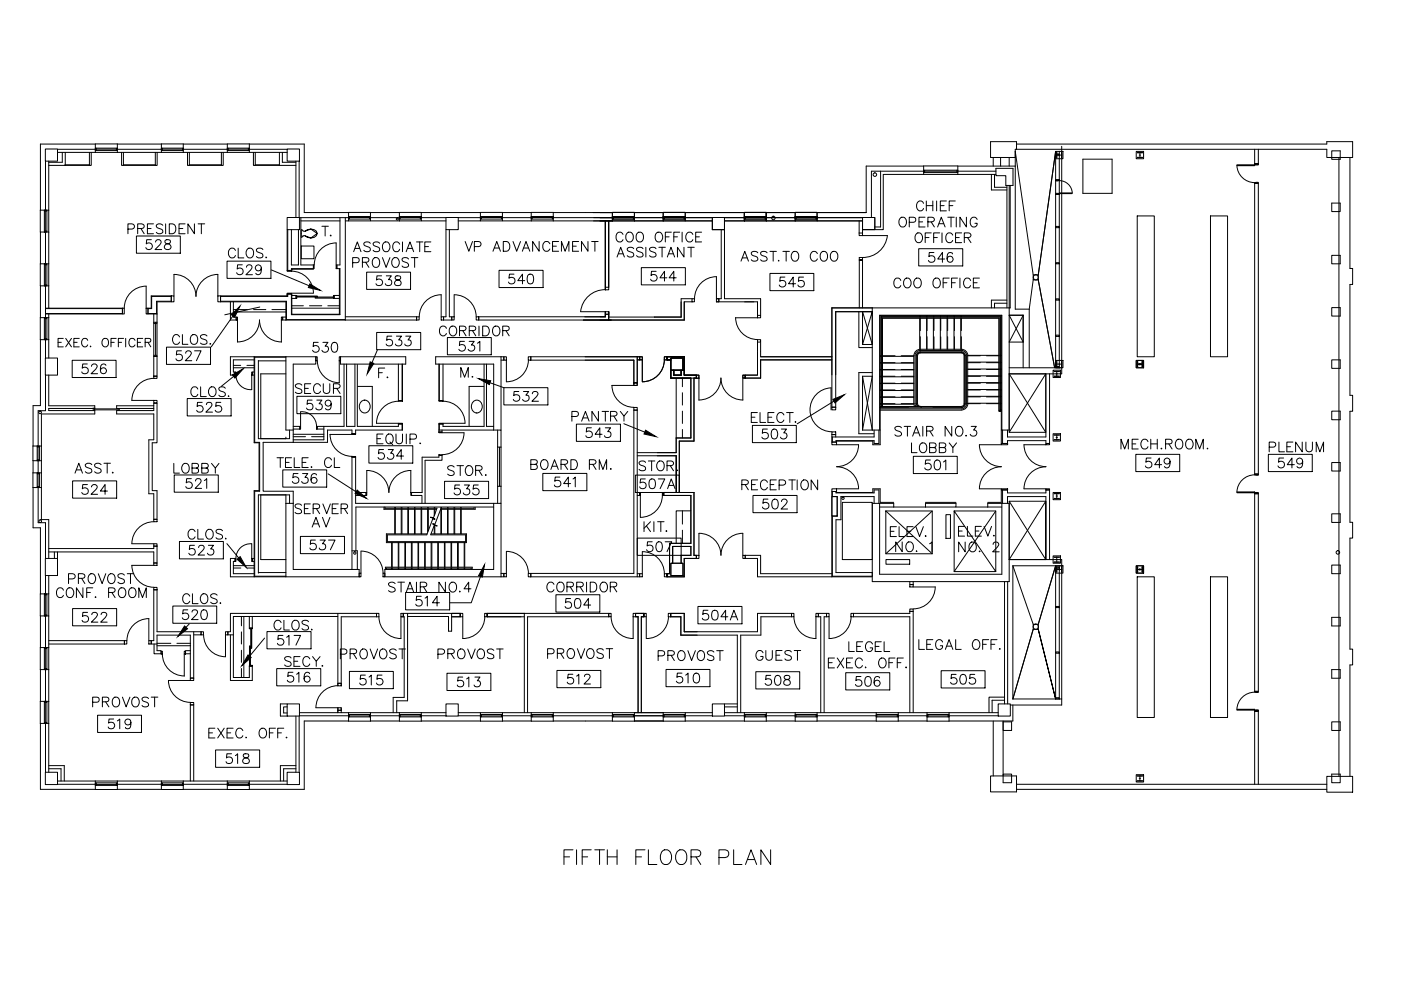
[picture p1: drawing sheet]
<svg xmlns="http://www.w3.org/2000/svg" width="420mm" height="297mm" viewBox="0 0 420 297" stroke-linecap="round" stroke-linejoin="round" font-family="sans-serif">
<!-- layer: TEXT -->
<path d="M181.5 66.3v19.8M257.7 66.2v3.7M258.7 68.8v1.1M182.6 94.2v.8M204.3 89.5h3.2M215.6 90.5h11.6v4M215.6 89.5h.7M217.3 89.5h10.8v5M227.2 102.5v2.9M228.1 102.5v2.9" fill="none" stroke="#000" stroke-width=".3"/>
<!-- layer: 14-5F$0$A-DOOR -->
<g fill="none" stroke="#000" stroke-width=".3">
<path d="M316.6 58h1.1v.3h-1.1zM316.6 53.9h1.1v.2l-1.1 .1zM317.7 57.8h3.8v.2h-3.8zM317.7 54.1a3.9 3.9 0 0 1 3.9 3.7M370.9 49.4h5.4v.3h-5.4zM370.9 49.6a5.4 5.4 0 0 0 5.4 5.1M376.3 49.1h1.1v.3h-1.1zM376.3 54.7h1.1v.3h-1.1zM94 79.4h.2v1.1h-.2zM94.2 79.4a6.6 6.6 0 0 1 6.6-6.6v6.6M100.8 79.4h.2v1.1h-.2zM257.7 77.9v-.7h1v.7"/>
<path d="M258.7 77.9h-1h1M258.7 70.6h-1v-.7h1v.7h7.4M266.1 70.6a7.3 7.3 0 0 1-7.4 6.6M36.7 92.4h.6v1.7h-.6zM37.3 92.4a6.6 6.6 0 0 1 6.6-6.6l-.1 6.6M43.8 92.4h.6v1.7h-.6zM51.4 88.7h.8v1.8h-.8zM65.3 88.7h.8v1.8h-.8zM65.3 82.3v6.4M65.4 82.3a6.6 6.6 0 0 0-6.6 6.5 6.6 6.6 0 0 0-6.6-6.5v6.4M70.8 95h.4v.9h-.4zM71.2 95.9v6.6"/>
<path d="M84.4 95h.4v.9h-.4zM84.4 95.9v6.6M86.1 87.9h1.3v.2h-1.3zM86.1 81.1h1.3v.2h-1.3zM87.4 87.9h6.6M87.4 81.3a6.6 6.6 0 0 1 6.6 6.6M88.8 88.6h.2v.9h-.2zM89 88.7h6.2v.3h-6.2zM94.5 89h5.5v.4h-5.5zM100 88.6h.2v.9h-.2zM124.9 95h.8v.9h-.8zM125.7 94.9a6.6 6.6 0 0 1 6.6-6.6v6.7"/>
<path d="M132.3 95h.7v.9h-.7zM135.5 95h.7v.9h-.7zM142.8 94.9a6.6 6.6 0 0 0-6.6-6.6v6.7M142.8 95h.8v.9h-.8zM174.1 93.4h7.4M181.5 93.4h1.1v.8h-1.1zM181.5 86.1h1.1v.8h-1.1zM181.5 86.8a7.3 7.3 0 0 0-7.4 6.6M182.6 93.4v.8h-1.1v.8M207.5 89.5h.8v1h-.8zM208.3 89.5a6.6 6.6 0 0 1 6.6-6.6v6.6h.7v1h-.7M214.9 89.5h.7v1h-.7z"/>
<path d="M227.2 94.5h.9v.8h-.9zM227.2 95.3l-6.6-.1a6.6 6.6 0 0 0 6.6 6.6M46.1 112.7h1v.7h-1zM46.1 113.4a6.6 6.6 0 0 0-6.5 6.6M70.5 111.5h.3v.9h-.3zM70.8 112.4a4.4 4.4 0 0 0 4.7 4.4v-4.4h.2v-.9h-.2v.9M71.2 102.5a6.6 6.6 0 0 0 6.6-6.6 6.6 6.6 0 0 0 6.6 6.6M94.7 106.9h.4v1.3h-.4zM95.2 108.1a6.6 6.6 0 0 0 6.6 6.6M101.7 106.9h.4v1.3h-.4zM101.7 108.2v6.6M151.9 108v-1.1h-.8v1.1h.8v6.4"/>
<path d="M158.4 106.9h.8v1.1h-.8zM158.5 107.9a6.5 6.5 0 0 1-6.6 6.5M183.5 115.5h6.6M183.5 115.5a6.6 6.6 0 0 0 6.6 6.6M190.1 114.7h1v.8h-1zM191.8 106.9h.8v1h-.8zM192.6 107.9v6.5M199.2 107.8a6.6 6.6 0 0 1-6.5 6.6M199.2 106.9h.8v1h-.8zM208.9 112.4h.7v1h-.7zM209.6 113.4v6.6M209.6 119.9a6.6 6.6 0 0 0 6.6-6.6 6.6 6.6 0 0 0 6.6 6.6"/>
<path d="M222.8 112.4h.7v.9h-.7zM222.8 113.3v6.6M227.2 101.8h.9v.7h-.9zM249.2 116.3v6.6M249.3 116.3a6.6 6.6 0 0 0-6.4 6.7 6.6 6.6 0 0 0 6.6 6.4M28 122.3v.8M28.3 122.6h7.4v.3h-7.4zM28.4 122.3v.3M28.4 122.9v.2M39.5 120h6.6M46.1 120h1v.7h-1zM89.9 127.8h.2v.8h-.2z"/>
<path d="M90.1 123.4v4.4M90.2 123.4a4.4 4.4 0 0 1 4.7 4.4M94.9 127.8h.2v.8h-.2zM105.6 130.2h-6.6a6.6 6.6 0 0 0 6.6 6.6M105.6 136.8h1.1v.2h-1.1zM105.6 130h1.1v.2h-1.1zM119.5 126.9h1.2v.2h-1.2zM119.5 120.1h1.2v.2h-1.2zM119.5 120.3a6.6 6.6 0 0 0-6.6 6.6h6.6M131.6 136.3h1v.2h-1zM131.6 129.5h1v.2h-1zM131.6 126.9h1.3v.2h-1.3z"/>
<path d="M131.6 120.1h1.3v.2h-1.3zM132.6 129.7h6.6a6.6 6.6 0 0 1-6.6 6.6M132.9 120.3a6.6 6.6 0 0 1 6.6 6.6h-6.6M190.1 122.1h1v.8h-1zM249.5 132.5h1.4v.8h-1.4zM249.5 129.5h1.1v.8h-1.1zM249.5 122h1.1v.9h-1.1zM250.9 133.3h6.6a6.6 6.6 0 0 1-6.6 6.6 6.7 6.7 0 0 1 6.6 6.6h-6.6M300.3 133.3h-6.6a6.6 6.6 0 0 0 6.6 6.6 6.7 6.7 0 0 0-6.6 6.6h6.6M300.3 132.9h1.9v.4h-1.9zM307.1 133.3h6.6M307.1 133.3a6.6 6.6 0 0 0 6.6 6.6 6.7 6.7 0 0 0-6.6 6.6"/>
<path d="M313.7 132.9h1.1v.4h-1.1zM46.1 155.7h1v.7h-1zM46.1 156.4a6.6 6.6 0 0 0-6.5 6.6M109.8 147.6h.2v.9h-.2zM116.6 147.6a6.6 6.6 0 0 0-6.6-6.6v6.6M123.2 147.6h.2v.9h-.2zM123.2 141v6.6M123.2 141a6.6 6.6 0 0 0-6.6 6.6M191.8 147.6h.2v.9h-.2zM192 148.5v6.6M198.6 148.5a6.6 6.6 0 0 1-6.5 6.6M198.6 147.6h.3v.9h-.3z"/>
<path d="M222.8 159.9v6.6M222.8 159.9a6.6 6.6 0 0 0-6.6 6.5 6.6 6.6 0 0 0-6.6-6.5v6.6M249.5 146.5h1.4v.8h-1.4zM300.3 146.5h1.9v.4h-1.9zM307.1 146.5h6.6M313.7 146.5h1.1v.4h-1.1zM370.9 147.4h5.4v.3h-5.4zM376.3 147.7l1.1-.1v.4h-1.1zM376.3 142.1h1.1v.4l-1.1-.1zM376.3 142.1h1.1M376.3 142.3a5.4 5.4 0 0 0-5.4 5.1M377.4 148h-1.1h1.1"/>
<path d="M39.5 169.5h6.6M39.5 163h6.6M39.6 169.4a6.6 6.6 0 0 0 6.5 6.6M46.1 168.7h1v.8h-1zM46.1 176.1h1v.7h-1zM46.1 163h1v.7h-1zM70.5 167.4h.3v.9h-.3zM70.8 167.4a4.4 4.4 0 0 1 4.7-4.4v4.4h.2v.9h-.2v-.9M107.7 171.8h.6v1.1h-.6zM114.9 171.8h.5v1.1h-.5zM114.9 171.8a6.6 6.6 0 0 0-6.6-6.6v6.6M151.1 171.9h.8v1h-.8z"/>
<path d="M158.4 171.9h.8v1h-.8zM158.5 171.9a6.6 6.6 0 0 0-6.6-6.6v6.6M191.8 172h.8v.9h-.8zM192.6 165.4v6.6M192.7 165.4a6.6 6.6 0 0 1 6.5 6.5M199.2 172h.8v.9h-.8zM208.8 166.5h.8v.9h-.8zM222.8 166.5h.7v.9h-.7zM272.9 175.2h1v.7h-1zM273.9 175.9h6.6M280.5 175.9a6.6 6.6 0 0 1-6.6 6.6M37.3 192h.7v1h-.7z"/>
<path d="M44.6 192h.8v1h-.8zM44.6 185.4v6.6M44.7 185.4a6.6 6.6 0 0 0-6.6 6.6M48.3 195.2h.4v.9h-.4zM48.7 196a6.6 6.6 0 0 0 6.6 6.6M55.3 195.2h.3v.9h-.3zM55.3 196v6.6M60.3 189.4h.7v.9h-.7zM61.1 190.3a6.6 6.6 0 0 0 6.5 6.6v-6.6M67.6 189.4h.7v.9h-.7zM74.8 199.4h.9v.3h-.9zM74.8 188.3h.9v.2h-.9z"/>
<path d="M74.8 193.6h.3v5.8h-.3zM75.2 188.6h.3v5.7h-.3zM112.9 183.9h.7v1h-.7zM113.6 184.9a6.5 6.5 0 0 0 6.7 6.5l-.1-6.5M120.2 183.9v1h.8v-1M138 183.9h.8v1h-.8zM145.3 183.9h.8v1h-.8zM145.4 184.9a6.5 6.5 0 0 1-6.6 6.5v-6.5M182.6 183.9h.7v1h-.7zM183.3 184.9a6.5 6.5 0 0 0 6.6 6.5v-6.5M189.9 183.9h.7v1h-.7zM193.1 183.9h.7v1h-.7z"/>
<path d="M193.8 184.9v6.5M200.4 183.9h.7v1h-.7zM200.5 184.9a6.5 6.5 0 0 1-6.7 6.5M237.4 183.9h.7v1h-.7zM238.1 184.9a6.5 6.5 0 0 0 6.6 6.5v-6.5M244.7 183.9h.7v1h-.7zM247.9 183.9h.7v1h-.7zM255.2 183.9h.8v1h-.8zM255.2 184.9a6.5 6.5 0 0 1-6.6 6.5v-6.5M272.9 182.5h1v.8h-1zM57.1 204l-6.6-.1a6.6 6.6 0 0 0 6.6 6.6M57.1 203.2h1v.8h-1z"/>
<path d="M57.1 210.6h1v.7h-1zM94.7 212.1h6.6M101.3 212.1h1v.8h-1zM101.3 204.8h1v.8h-1zM101.3 205.5a6.6 6.6 0 0 0-6.5 6.6M370.9 212.6h5.4v.3h-5.4zM376.3 212.9l1.1-.1v.3h-1.1zM376.3 207.2h1.1v.4l-1.1-.1zM376.3 207.5a5.4 5.4 0 0 0-5.4 5.1"/>
</g>
<!-- layer: 14-5F$0$A-ANNO-TEXS -->
<g fill="none" stroke="#000" stroke-width=".3">
<path d="M38.4 68.7h1.2a.79 .79 0 0 0 .5-1.3l-.5-.3h-1.2v3M41.3 68.5l1.6-.1 .3-.5-.1-.5-.6-.3h-1.2v3M42.3 68.5l.9 1.6M44.2 68.5h1.1M46 67.1h-1.8v3h1.8M48.8 67.5a1.09 1.09 0 0 0-1-.5 1.09 1.09 0 0 0-.9 .8l.2 .4 1.2 .5a.74 .74 0 0 1 .5 .9 1.28 1.28 0 0 1-1.9 0M49.7 67.1v3M50.8 67.1h.9a1.59 1.59 0 0 1 1.1 1.5 1.59 1.59 0 0 1-1.1 1.5h-.9zM53.7 68.5h1.1M55.5 67.1h-1.8v3h1.8M58.3 67.1v3l-1.9-3v3M59.4 67.1h2"/>
<path d="M60.4 67.1v3M70.6 75.1a1.09 1.09 0 0 0-1.2-.7 1.09 1.09 0 0 0-.9 1.1 1.31 1.31 0 0 0 .3 1.4 1.31 1.31 0 0 0 1.4 .3l.4-.6M71.4 74.4v2.9h1.7M74.1 74.8a1.19 1.19 0 0 1 1.6-.2 1.19 1.19 0 0 1 .3 1.6 1.12 1.12 0 0 1-1.1 1.1 1.12 1.12 0 0 1-1.1-1.1zM78.8 74.8a1.1 1.1 0 0 0-1-.5 1.1 1.1 0 0 0-.9 .8l.3 .4 1.1 .4a.71 .71 0 0 1 .6 .5 .71 .71 0 0 1-.3 .8 1.36 1.36 0 0 1-1.7-.3M79.8 77v.3l.2-.1M96.5 67.8h2M97.5 67.8v2.9M99.2 70.4l-.2 .2h.3M105.8 78.7h1.2a.76 .76 0 0 0 .7-.7 .76 .76 0 0 0-.7-.8h-1.2v2.9M106.1 75.4l1.1-2.9 1.1 2.9M106.5 74.5h1.3"/>
<path d="M108.7 78.6l1.7-.2 .2-.4-.1-.5-.5-.3h-1.3v2.9M109.7 78.6l.9 1.5M111.1 72.9a1.11 1.11 0 0 0-2 .3l.3 .4 1.1 .4a.71 .71 0 0 1 .6 .6 .71 .71 0 0 1-.3 .7 1.4 1.4 0 0 1-1.7-.3M111.9 77.6l.3-.3a1.41 1.41 0 0 1 1.7 .7 1.41 1.41 0 0 1-.3 1.7l-.3 .3a1.41 1.41 0 0 1-1.7-.6 1.41 1.41 0 0 1 .3-1.8zM113.8 72.9a1.11 1.11 0 0 0-1.9 .3l.3 .4 1.1 .4a.71 .71 0 0 1 .6 .6 .71 .71 0 0 1-.3 .7 1.4 1.4 0 0 1-1.7-.3M114.7 77.2l1.1 2.9 1.1-2.9M115.2 72.6a1.41 1.41 0 0 1 1.7 .7 1.41 1.41 0 0 1-.3 1.7 1.08 1.08 0 0 1-1.2 .4 1.08 1.08 0 0 1-.7-1.1 1.69 1.69 0 0 1 .5-1.7zM118 77.3a1.41 1.41 0 0 1 1.7 .7 1.41 1.41 0 0 1-.3 1.7 1.08 1.08 0 0 1-1.2 .4 1.08 1.08 0 0 1-.7-1.1 1.72 1.72 0 0 1 .5-1.7zM119.9 73.2a1.07 1.07 0 0 0-1.3-.7 1.07 1.07 0 0 0-.8 1.1 1.28 1.28 0 0 0 .2 1.4 1.28 1.28 0 0 0 1.4 .3l.5-.6M120.7 72.5v2.9M121.8 75.4l1.2-2.9 1.1 2.9M122.2 74.5h1.4"/>
<path d="M122.5 77.6a1.1 1.1 0 0 0-1-.4 1.1 1.1 0 0 0-.9 .7l.2 .4 1.4 .6 .3 .8a1.28 1.28 0 0 1-1.9 0M123.3 77.2h2M124.3 77.2v2.9M124.9 72.5h1.9M125.9 72.5v2.9M127.4 73.9h1.1M129.2 72.5h-1.8v2.9h1.8M139.5 72.4l1.1 2.9 1.1-2.9M142.3 73.9h1.2a.76 .76 0 0 0 .8-.7 .76 .76 0 0 0-.8-.8h-1.2v2.9M147.8 75.3l1.2-2.9 1.1 2.9M148.3 74.3h1.4M150.9 72.4h1a1.56 1.56 0 0 1 1 1.5 1.56 1.56 0 0 1-1 1.4h-1z"/>
<path d="M153.9 72.4l1.1 2.9 1.1-2.9M156.6 75.3l1.1-2.9 1.2 2.9M157.1 74.3h1.4M161.7 72.4v2.9l-2-2.9v2.9M164.9 73.1a1.09 1.09 0 0 0-1.2-.7 1.09 1.09 0 0 0-.9 1.1 1.31 1.31 0 0 0 .3 1.4 1.31 1.31 0 0 0 1.4 .3l.4-.6M165.7 73.8h1.1M167.5 72.4h-1.8v2.9h1.8M168.4 75.3v-2.9l1.1 2.9 1.1-2.9v2.9M171.7 73.8h1.1M173.5 72.4h-1.8v2.9h1.8M176.3 72.4v2.9l-1.9-2.9v2.9M177.4 72.4h2"/>
<path d="M178.4 72.4v2.9M185.1 77l1.1-2.9 1.1 2.9M185.4 76.1h1.4M186.8 70.3a1.07 1.07 0 0 0-1.2-.7 1.07 1.07 0 0 0-.8 1.1 1.28 1.28 0 0 0 .2 1.4 1.28 1.28 0 0 0 1.4 .3l.4-.6M188.2 69.7a1.46 1.46 0 0 1 1.8 1 1.46 1.46 0 0 1-.9 1.8 1.52 1.52 0 0 1-1.5-1.1 1.52 1.52 0 0 1 .6-1.7zM190 74.5a1.11 1.11 0 0 0-1.9 .3l.3 .4 1.1 .4a.74 .74 0 0 1 .3 1.3 1.4 1.4 0 0 1-1.7-.3M191 70l.3-.3a1.41 1.41 0 0 1 1.7 .6 1.41 1.41 0 0 1-.3 1.8l-.3 .3a1.41 1.41 0 0 1-1.6-.6 1.41 1.41 0 0 1 .2-1.8zM192.8 74.5a1.1 1.1 0 0 0-1-.4 1.1 1.1 0 0 0-.9 .7l.3 .4 1.1 .4a.74 .74 0 0 1 .3 1.3 1.36 1.36 0 0 1-1.7-.3M193.7 74.1v2.9M196.7 70a1.1 1.1 0 0 1 1.3-.4 1.1 1.1 0 0 1 .7 1.1 1.31 1.31 0 0 1-.3 1.4 1.31 1.31 0 0 1-1.4 .3 1.87 1.87 0 0 1-.3-2.4zM196.7 74.5a1.11 1.11 0 0 0-1.9 .3l.3 .4 1.1 .4a.74 .74 0 0 1 .3 1.3 1.4 1.4 0 0 1-1.7-.3M197.6 74.1h1.9"/>
<path d="M198.6 74.1v2.9M199.5 71h1.2M200.1 77l1.1-2.9 1.1 2.9M200.5 76.1h1.4M201.4 69.6h-1.9v2.9M202.1 71h1.1M203.8 69.6h-1.7v2.9M204.6 69.6v2.9M205.1 74.1v2.9l-1.9-2.9v2.9M206.3 74.1h1.9M207.2 74.1v2.9M207.8 70.3a1.09 1.09 0 0 0-1.3-.7 1.09 1.09 0 0 0-.8 1.1 1.31 1.31 0 0 0 .3 1.4 1.31 1.31 0 0 0 1.4 .3l.4-.6"/>
<path d="M208.6 71h1.1M210.4 69.6h-1.8v2.9h1.8M222.2 78.3l1.2-2.9 1.1 2.9M222.6 77.3h1.4M227.3 75.8a1.1 1.1 0 0 0-1.1-.5 1.1 1.1 0 0 0-.9 .7l.3 .5 1.1 .4a.72 .72 0 0 1 .5 .5 .72 .72 0 0 1-.2 .7 1.32 1.32 0 0 1-1.7-.2M230.1 75.8a1.1 1.1 0 0 0-1.1-.5 1.1 1.1 0 0 0-.9 .7l.3 .5 1.4 .5 .3 .9a1.28 1.28 0 0 1-2 0M230.9 75.4h1.9M231.9 75.4v2.9M233.5 78l-.1 .1h.3M234.8 75.4h1.9M235.8 75.4v2.9M237.8 75.5a1.46 1.46 0 0 1 1.8 1 1.46 1.46 0 0 1-.9 1.8 1.54 1.54 0 0 1-1.4-1.1 1.54 1.54 0 0 1 .5-1.7z"/>
<path d="M245.1 76a1.09 1.09 0 0 0-1.2-.7 1.09 1.09 0 0 0-.9 1.2 1.31 1.31 0 0 0 .3 1.4 1.31 1.31 0 0 0 1.4 .2l.4-.5M246.2 75.8l.3-.3a1.41 1.41 0 0 1 1.7 .6 1.41 1.41 0 0 1-.3 1.8l-.3 .2a1.41 1.41 0 0 1-1.6-.6 1.41 1.41 0 0 1 .2-1.7zM249.6 75.5a1.46 1.46 0 0 1 1.8 1 1.46 1.46 0 0 1-1 1.8 1.52 1.52 0 0 1-1.4-1.1 1.52 1.52 0 0 1 .6-1.7zM270.1 65.2a1.46 1.46 0 0 1 1.8 1 1.46 1.46 0 0 1-.9 1.8 1.53 1.53 0 0 1-1.4-1.1 1.53 1.53 0 0 1 .5-1.7zM272.7 66.6h1.2a.76 .76 0 0 0 .8-.7 .76 .76 0 0 0-.8-.8h-1.2v2.9M275 69.9a1.41 1.41 0 0 1 1.6 .7 1.41 1.41 0 0 1-.2 1.7 1.08 1.08 0 0 1-1.3 .4 1.08 1.08 0 0 1-.7-1.1 1.72 1.72 0 0 1 .6-1.7zM275.6 66.5h1.1M277 61a1.06 1.06 0 0 0-1.3-.8 1.06 1.06 0 0 0-.8 1.2 1.21 1.21 0 0 0 .4 1.5 1.21 1.21 0 0 0 1.5-.1l.2-.3M277.4 65.1h-1.8v2.9h1.8M277.5 71.2h1.1M277.8 60.2v3M277.8 61.6h2"/>
<path d="M278.3 66.5h1.2a.79 .79 0 0 0 .7-.8l-.3-.5-.4-.1h-1.2v2.9M279.2 66.5l1 1.5M279.3 69.8h-1.8v2.9M279.8 60.2v3M280 71.2h1.1M280.9 60.2v3M281.2 68l1.1-2.9 1.1 2.9M281.6 67.1h1.4M281.8 69.8h-1.8v2.9M282 61.6h1.1M282.5 69.8v2.9M283.8 60.2h-1.8v3h1.8"/>
<path d="M284.2 65.1h2M284.7 61.6h1.1M285.2 65.1v2.9M285.7 70.5a1.07 1.07 0 0 0-1.2-.7 1.07 1.07 0 0 0-.9 1.1 1.28 1.28 0 0 0 .3 1.4 1.28 1.28 0 0 0 1.4 .3l.4-.5M286.5 60.2h-1.8v3M286.6 71.2h1.1M286.8 65.1v2.9M288.4 69.8h-1.8v2.9h1.8M289.2 71.2h1.3a.79 .79 0 0 0 .7-.8l-.3-.5-.4-.1h-1.3v2.9M289.8 65.1v2.9l-1.9-2.9v2.9M290.2 71.2l1 1.5M293 65.8a1.07 1.07 0 0 0-1.2-.7 1.07 1.07 0 0 0-.8 1.1 1.28 1.28 0 0 0 .2 1.4 1.28 1.28 0 0 0 1.4 .3l.3-.3 .1-.7h-.6"/>
<path d="M133.9 98.4a1.07 1.07 0 0 0-1.2-.7 1.07 1.07 0 0 0-.9 1.1 1.21 1.21 0 0 0 .4 1.6 1.21 1.21 0 0 0 1.5-.2l.2-.3M135 98.1a1.21 1.21 0 0 1 1.6-.1 1.21 1.21 0 0 1 .4 1.5 1.12 1.12 0 0 1-1.2 1.2 1.12 1.12 0 0 1-1.1-1.2zM137.8 99.1l1.7-.1a.64 .64 0 0 0 0-1.1l-1.7-.2v3M138.8 99.1l1 1.6M140.7 99.1l1.7-.1 .3-.4-.1-.6-.6-.3h-1.3v3M141.7 99.1l1 1.6M143.7 97.7v3M144.8 97.7h1a1.56 1.56 0 0 1 1 1.5 1.56 1.56 0 0 1-1 1.5h-1zM148 98.1a1.21 1.21 0 0 1 1.5-.1 1.21 1.21 0 0 1 .4 1.5 1.1 1.1 0 0 1-1.1 1.2 1.1 1.1 0 0 1-1.1-1.2zM150.8 99.1l1.7-.1 .2-.4-.1-.6-.6-.3h-1.2v3M151.7 99.1l1 1.6M270.1 84.1a1 1 0 0 0-1.5-.6 1.73 1.73 0 0 0 .3 2.8 1.04 1.04 0 0 0 1.2-.7"/>
<path d="M271.5 83.5a1.41 1.41 0 0 1 1.7 .6 1.41 1.41 0 0 1-.3 1.8 1.08 1.08 0 0 1-1.2 .3 1.08 1.08 0 0 1-.7-1 1.84 1.84 0 0 1 .5-1.7zM274.3 83.8a1.08 1.08 0 0 1 1.3-.4 1.08 1.08 0 0 1 .7 1.1 1.28 1.28 0 0 1-.3 1.4 1.28 1.28 0 0 1-1.4 .2 1.74 1.74 0 0 1-.3-2.3zM280 83.8l.3-.3a1.41 1.41 0 0 1 1.7 .6 1.41 1.41 0 0 1-.3 1.8l-.3 .2a1.41 1.41 0 0 1-1.6-.6 1.41 1.41 0 0 1 .2-1.7zM282.8 84.8h1.2M284.7 83.4h-1.9v2.9M285.4 84.8h1.1M287.2 83.4h-1.8v2.9M287.9 83.4v2.9M291.1 84.1a1.09 1.09 0 0 0-1.2-.8 1.09 1.09 0 0 0-.9 1.2v.7a1.09 1.09 0 0 0 .9 1.1 1.09 1.09 0 0 0 1.2-.7M291.9 84.8h1.1M293.7 83.4h-1.8v2.9h1.8M17.4 102.6h1"/>
<path d="M19 101.4h-1.6v2.6h1.6M19.7 101.4l1.7 2.6M21.4 101.4l-1.7 2.6M22.2 102.6h.9M23.8 101.4h-1.6v2.6h1.6M26.3 102a.94 .94 0 0 0-1.1-.6 .94 .94 0 0 0-.7 1v.6a.94 .94 0 0 0 .7 1 .94 .94 0 0 0 1.1-.6M27.1 103.7v.3l.2-.2M30.8 101.8a1.05 1.05 0 0 1 1.4-.2 1.05 1.05 0 0 1 .3 1.4 .97 .97 0 0 1-.9 1 .97 .97 0 0 1-1-1zM33.3 102.6h1M34.9 101.4h-1.6v2.6M35.5 102.6h1M37.1 101.4h-1.6v2.6"/>
<path d="M37.7 101.4v2.6M40.5 102a.94 .94 0 0 0-1.1-.6 .94 .94 0 0 0-.7 1v.6a.94 .94 0 0 0 .7 1 .94 .94 0 0 0 1.1-.6M41.2 102.6h1M42.8 101.4h-1.6v2.6h1.6M43.5 102.6l1.5-.1 .2-.3-.1-.6-1.6-.2v2.6M44.4 102.6l.8 1.4M53.9 101a1.09 1.09 0 0 0-1.3-.7 1.09 1.09 0 0 0-.9 1.1v.7a1.09 1.09 0 0 0 .9 1.1 1.09 1.09 0 0 0 1.3-.7M54.7 100.3v2.9h1.7M57.3 100.7a1.21 1.21 0 0 1 1.6-.1 1.21 1.21 0 0 1 .4 1.5 1.1 1.1 0 0 1-1.1 1.1 1.1 1.1 0 0 1-1.1-1.1zM59.3 116.6a1.07 1.07 0 0 0-1.2-.7 1.07 1.07 0 0 0-.9 1.2 1.31 1.31 0 0 0 .3 1.3 1.31 1.31 0 0 0 1.4 .3l.4-.5M60.2 116v2.9h1.7M62.1 100.7a1.1 1.1 0 0 0-1.1-.4 1.1 1.1 0 0 0-.9 .7l.3 .4 1.1 .4a.74 .74 0 0 1 .3 1.3 1.48 1.48 0 0 1-1.7-.3"/>
<path d="M62.8 116.4a1.08 1.08 0 0 1 1.3-.4 1.08 1.08 0 0 1 .7 1.1 1.3 1.3 0 0 1-.3 1.3 1.3 1.3 0 0 1-1.4 .3 1.74 1.74 0 0 1-.3-2.3zM63 103v.2l.2-.1M67.6 116.4a1.1 1.1 0 0 0-1.1-.5 1.1 1.1 0 0 0-.9 .7l.3 .5 1.1 .4a.71 .71 0 0 1 .6 .7 .71 .71 0 0 1-.7 .7l-1-.2-.3-.3M68.6 118.6l-.2 .1h.3M90.5 115.4a1.1 1.1 0 0 0-1-.4 1.1 1.1 0 0 0-.9 .7l.3 .5 1.1 .4a.74 .74 0 0 1 .5 1 1.35 1.35 0 0 1-1.9 0M91.4 116.4h1.1M93.2 115h-1.8v2.9h1.8M95.4 102.6h-1.4l-.1 1.3a1.04 1.04 0 0 1 1.6 0 1.04 1.04 0 0 1-.2 1.6 1.04 1.04 0 0 1-1.6-.5M96.1 115.7a1.02 1.02 0 0 0-1.5-.5 1.53 1.53 0 0 0-.6 1.7 1.53 1.53 0 0 0 1.4 1l.7-.6M96.8 102.6h1.6l-.9 1.2a.99 .99 0 0 1 .9 1.4 .99 .99 0 0 1-1.7 .1l-.2-.3M97 115v2.1a.99 .99 0 0 0 .9 .8 .99 .99 0 0 0 1-.8v-2.1M99.8 102.8a.91 .91 0 0 1 1.3 .4 2.63 2.63 0 0 1-.2 2.2 .9 .9 0 0 1-1.4-.4 2.23 2.23 0 0 1 .3-2.2z"/>
<path d="M100 116.4l1.7-.1a.64 .64 0 0 0 0-1.1l-1.7-.2v2.9M101 116.4l1 1.5M113.6 111.7h1.1M115.4 110.3h-1.8v2.9M116.2 112.9v.3l.1-.1M138.2 113.1v-2.9l1.1 2.9 1.1-2.9v2.9M141.7 112.8l-.2 .1h.3M27.5 139.3a1.09 1.09 0 0 0-1-.5 1.09 1.09 0 0 0-.9 .8l.3 .4 1.1 .4a.74 .74 0 0 1 .5 1 1.26 1.26 0 0 1-1.9 0M30.3 139.3a1.09 1.09 0 0 0-1-.5 1.09 1.09 0 0 0-.9 .8l.2 .4 1.2 .4a.74 .74 0 0 1 .5 1 1.26 1.26 0 0 1-1.9 0M31.2 138.9h1.9M32.1 138.9v2.9M52.1 138.9v2.9h1.7"/>
<path d="M54.8 139.3a1.08 1.08 0 0 1 1.2-.4 1.08 1.08 0 0 1 .7 1.1 1.28 1.28 0 0 1-.2 1.4 1.28 1.28 0 0 1-1.4 .3 1.74 1.74 0 0 1-.3-2.4zM63.4 138.9l1.2 1.4 1.1-1.4M83.1 137.2h1.9M84 137.2v2.9M85.6 138.6h1.1M87.4 137.2h-1.8v2.9h1.8M88.2 137.2v2.9h1.7M90.6 138.6h1.2M92.4 137.2h-1.8v2.9h1.8M93.4 139.9v.2l.2-.1M99.4 137.9a1.07 1.07 0 0 0-1.2-.7 1.07 1.07 0 0 0-.9 1.1 1.28 1.28 0 0 0 .3 1.4 1.28 1.28 0 0 0 1.4 .3l.4-.6M100.3 137.2v2.9h1.6"/>
<path d="M113 131.5h1.1M114.9 130.1h-1.9v2.9h1.9M116.3 130.2a1.41 1.41 0 0 1 1.6 .6 1.41 1.41 0 0 1-.2 1.8 1.07 1.07 0 0 1-1.3 .4 1.07 1.07 0 0 1-.7-1.1 1.84 1.84 0 0 1 .6-1.7zM116.9 132.5l.9 .8M118.8 130.1v2.1a.99 .99 0 0 0 .9 .8 .99 .99 0 0 0 1-.8v-2.1M121.8 130.1v2.9M123 131.6h1.2l.4-.1 .3-.4a.76 .76 0 0 0-.7-1h-1.2v2.9M126 132.8v.2l.2-.1M136.2 140a1.1 1.1 0 0 0-1.1-.5 1.1 1.1 0 0 0-.8 .8l.2 .4 1.2 .4a.74 .74 0 0 1 .5 1 1.26 1.26 0 0 1-1.9 0M137 139.6h2M138 139.6v2.9M139.8 140a1.21 1.21 0 0 1 1.6-.1 1.21 1.21 0 0 1 .4 1.5 1.12 1.12 0 0 1-1.1 1.2 1.12 1.12 0 0 1-1.2-1.2z"/>
<path d="M159.2 139.2l1.7-.2 .2-.4-.1-.6-.5-.2h-1.3v2.9h1.3l.5-.3v-1l-.5-.2M162.4 138.2a1.21 1.21 0 0 1 1.6-.2 1.21 1.21 0 0 1 .4 1.6 1.12 1.12 0 0 1-1.2 1.2 1.12 1.12 0 0 1-1.1-1.2zM165.6 139.7h1.4M168.2 139.2h1.3a.79 .79 0 0 0 .7-.9l-.3-.4-.4-.1h-1.3v2.9M169.2 139.2l1 1.5M171.2 137.8h1a1.56 1.56 0 0 1 1 1.5 1.56 1.56 0 0 1-1 1.4h-1zM171.5 124.8h1.3a.76 .76 0 0 0 .7-.7 .76 .76 0 0 0-.7-.8h-1.3v2.9M174.4 126.2l1.2-2.9 1.1 2.9M174.9 125.3h1.3M176.8 139.2h1.2a.79 .79 0 0 0 .7-.9l-.3-.4-.4-.1h-1.2v2.9M177.8 139.2l.9 1.5M179.5 123.3v2.9l-2-2.9v2.9"/>
<path d="M180.6 123.3h1.9M181.5 123.3v2.9M183.1 124.7h1.2a.79 .79 0 0 0 .8-.8l-.3-.5-.5-.1h-1.2v2.9M184.1 124.7l1 1.5M186 123.3l1.1 1.4 1.2-1.4M187.1 124.7v1.5M193.6 138.6a1.11 1.11 0 0 0-1.9 .3l.5 .5 .9 .3a.74 .74 0 0 1 .3 1.3 1.4 1.4 0 0 1-1.7-.3M194.5 138.2h1.9M195.4 138.2v2.9M197.2 138.6a1.08 1.08 0 0 1 1.3-.4 1.08 1.08 0 0 1 .7 1.1 1.28 1.28 0 0 1-.3 1.4 1.28 1.28 0 0 1-1.4 .3 1.74 1.74 0 0 1-.3-2.4zM200 139.6h1.3a.7 .7 0 0 0 .7-.7 .7 .7 0 0 0-.7-.7h-1.3v2.9M201 139.6l1 1.5"/>
<path d="M225.3 125.1h1.1M227.1 123.7h-1.8v2.9h1.8M227.9 123.7v2.9h1.7M230.3 125.1h1.2M232.1 123.7h-1.8v2.9h1.8M235.1 124.4a1.09 1.09 0 0 0-1.3-.7 1.09 1.09 0 0 0-.8 1.1 1.21 1.21 0 0 0 .3 1.5 1.21 1.21 0 0 0 1.6-.1l.2-.3M235.9 123.7h2M236.9 123.7v2.9M238.6 126.3v.3l.1-.2M270.4 128.2a1.14 1.14 0 0 0-2 .3 1.86 1.86 0 0 0 1.7 1l.3 .8a1.32 1.32 0 0 1-2 0M271.2 127.8h1.9M272.1 127.8v2.9"/>
<path d="M273.4 132.8v2.9h1.6M273.7 130.7l1.1-2.9 1.1 2.9M274.1 129.8h1.4M276 133.2l.3-.3a1.41 1.41 0 0 1 1.6 .6 1.41 1.41 0 0 1-.2 1.8l-.3 .3a1.41 1.41 0 0 1-1.7-.7 1.41 1.41 0 0 1 .3-1.7zM276.7 127.8v2.9M277.9 129.2h1.2a.79 .79 0 0 0 .7-.8l-.3-.5-.4-.1h-1.2v2.9M278.8 134.2l1.7-.2 .2-.4-.1-.5-.6-.3h-1.2v2.9h1.2l.6-.3v-1l-.6-.2M278.9 129.2l.9 1.5M281.7 134.2l1.7-.2 .2-.4-.1-.5-.5-.3h-1.3v2.9h1.3l.5-.3v-1l-.5-.2M284.7 132.8l1.1 1.4 1.1-1.4M285.4 127.8v2.9l-2-2.9v2.9M285.8 134.2v1.5"/>
<path d="M287.1 127.9a1.41 1.41 0 0 1 1.6 .7 1.41 1.41 0 0 1-.2 1.7 1.08 1.08 0 0 1-1.3 .4 1.08 1.08 0 0 1-.7-1.1 1.72 1.72 0 0 1 .6-1.7zM289.7 130.5l-.1 .1h.3M291.3 127.8h1.5l-.8 1.1a.94 .94 0 0 1 1 1.1 .94 .94 0 0 1-1.3 .7l-.4-.1-.3-.4M336.2 134.6v-2.9l1.1 2.9 1.1-2.9v2.9M339.5 133.1h1.1M341.3 131.7h-1.8v2.9h1.8M344.3 132.4a1.09 1.09 0 0 0-1.3-.7 1.09 1.09 0 0 0-.8 1.1 1.19 1.19 0 0 0 .5 1.6 1.19 1.19 0 0 0 1.6-.5M345.1 133.1h2M345.1 131.7v2.9M347.1 131.7v2.9M348.3 134.3l-.1 .2h.3M349.6 133.1l1.7-.2 .2-.4-.1-.5-.6-.3h-1.2v2.9"/>
<path d="M350.5 133.1l1 1.5M352.8 132.1a1.08 1.08 0 0 1 1.2-.4 1.08 1.08 0 0 1 .7 1.1 1.21 1.21 0 0 1-.3 1.5 1.21 1.21 0 0 1-1.6-.1 1.88 1.88 0 0 1 0-2.1zM356.1 131.8a1.43 1.43 0 0 1 1.7 .6 1.43 1.43 0 0 1-.3 1.8 1.21 1.21 0 0 1-1.6 .1 1.21 1.21 0 0 1-.3-1.5zM358.6 134.6v-2.9l1.2 2.9 1.1-2.9v2.9M362.1 134.3l-.1 .2h.3M380.6 134h1.3a.76 .76 0 0 0 .7-.7 .76 .76 0 0 0-.7-.8h-1.3v2.9M383.6 132.5v2.9h1.6M385.9 133.9h1.1M387.7 132.5h-1.8v2.9h1.8M390.5 132.5v2.9l-2-2.9v2.9M391.6 132.5v2.1a.98 .98 0 0 0 1 .8 .98 .98 0 0 0 1-.8v-2.1M394.7 135.4v-2.9l1.1 2.9 1.1-2.9v2.9"/>
<path d="M22.5 141.8l1.1-2.9 1.1 2.9M22.9 140.8h1.4M33.8 141.5v.3l.2-.2M57.6 140.3l1.7-.1 .2-.5-.2-.7-1.7-.1v2.9h1.3l.4-.1 .2-.4a.76 .76 0 0 0-.6-1M58.5 159.3a1.09 1.09 0 0 0-1.2-.6 1.09 1.09 0 0 0-.9 1.1 1.31 1.31 0 0 0 .3 1.4 1.31 1.31 0 0 0 1.4 .3l.4-.6M59.3 158.7v2.9h1.7M60.5 140.3l1.7-.1 .3-.5-.3-.7-1.7-.1v2.9h1.3l.4-.1 .3-.4a.76 .76 0 0 0-.7-1M62 159.1a1.08 1.08 0 0 1 1.2-.4 1.08 1.08 0 0 1 .7 1.1 1.3 1.3 0 0 1-.2 1.3 1.3 1.3 0 0 1-1.4 .4 1.74 1.74 0 0 1-.3-2.4zM64.6 140.3v1.5M66.7 159.1a1.1 1.1 0 0 0-1-.5 1.1 1.1 0 0 0-.9 .7l.2 .5 1.2 .4a.71 .71 0 0 1 .5 .7 .71 .71 0 0 1-.6 .7l-1.1-.1-.2-.3M90.4 151.5a1.09 1.09 0 0 0-1-.5 1.09 1.09 0 0 0-.9 .8l.2 .4 1.4 .5 .3 .9a1.37 1.37 0 0 1-1.9 0M91.3 152.4h1.1"/>
<path d="M93.1 151h-1.8v3h1.8M93.6 158l1.2-2.9 1.1 2.9M93.9 152.4l1.7-.1 .3-.4-.2-.6-.5-.3h-1.3v3M94 157h1.4M94.9 152.4l1 1.6M96.7 155.1l1.1 2.9 1.1-2.9M96.8 151l1.2 3 1.1-3M99.6 152.4h1.2M101.4 151h-1.8v3h1.8M102.3 152.4l1.7-.1 .2-.4-.1-.6-.5-.3h-1.3v3M103.3 152.4l.9 1.6M142.6 141h1.3l.7-.6a.72 .72 0 0 0-.7-.8h-1.3v2.9"/>
<path d="M143.6 141l1 1.5M145.7 142.2v.3l.2-.1M165.2 140.7l1.1-2.9 1.1 2.9M179.7 140.7v-2.9l1.1 2.9 1.1-2.9v2.9M183.2 140.4v.3l.1-.2M193.1 156.4v2.9M193.9 157.6l1.2 1.7M195.1 156.4l-2 2M196.1 156.4v2.9M197.2 156.4h2M198.2 156.4v2.9M199.9 159l-.2 .2 .2 .1 .1-.1"/>
<path d="M203.1 140.8v.3l.2-.1M222.5 145.2l1.6-.1 .3-.4-.1-.6-.6-.3h-1.2v3M223.4 145.2l1 1.6M225.4 145.2h1.1M227.2 143.8h-1.8v3h1.8M230.1 144.6a1.02 1.02 0 0 0-1.5-.6 1.56 1.56 0 0 0-.5 1.7 1.56 1.56 0 0 0 1.4 1.1l.6-.7M231 145.2h1.1M232.8 143.8h-1.8v3h1.8M233.7 145.4h1.2a.79 .79 0 0 0 .5-1.3l-.5-.3h-1.2v3M236.6 143.8h1.9M237.5 143.8v3M239.1 143.8v3"/>
<path d="M240.5 144.3a1.21 1.21 0 0 1 1.5-.2 1.21 1.21 0 0 1 .4 1.6 1.12 1.12 0 0 1-1.1 1.1 1.12 1.12 0 0 1-1.1-1.1zM245.2 143.8v3l-1.9-3v3M267 159.3h1.1M268.8 157.9h-1.8v2.9h1.8M269.6 157.9v2.9h1.7M272 159.3h1.1M273.8 157.9h-1.8v2.9h1.8M274.7 157.9l1.1 2.9 1.1-2.9M287.5 159.2h1.1M289.3 157.8h-1.8v2.9h1.8M290.1 157.8v2.9h1.7M292.5 159.2h1.1"/>
<path d="M294.3 157.8h-1.8v2.9h1.8M295.1 157.8l1.2 2.9 1.1-2.9M19 176.9a1 1 0 0 0-1.5-.6 1.73 1.73 0 0 0 .3 2.8 1.04 1.04 0 0 0 1.2-.7M20.1 176.6a1.1 1.1 0 0 1 1.3-.4 1.1 1.1 0 0 1 .7 1.1 1.31 1.31 0 0 1-.3 1.4 1.31 1.31 0 0 1-1.4 .3 1.87 1.87 0 0 1-.3-2.4zM20.5 173.5h1.3a.79 .79 0 0 0 .6-1.2l-.6-.3h-1.3v2.9M23.5 173.4l1.7-.2 .3-.4-.2-.5-.6-.3h-1.2v2.9M24.5 173.4l1 1.5M24.9 176.2v2.9l-2-2.9v2.9M26 177.6h1.1M27 172.1a1.4 1.4 0 0 1 1.7 .6 1.4 1.4 0 0 1-.3 1.8 1.21 1.21 0 0 1-1.6 .1 1.21 1.21 0 0 1-.4-1.5zM27.8 176.2h-1.8v2.9M28.7 178.9l-.2 .1h.3"/>
<path d="M29.5 172l1.1 2.9 1.1-2.9M32.6 177.6l1.6-.1 .3-.5-.1-.5-.6-.3h-1.2v2.9M32.6 172.4a1.21 1.21 0 0 1 1.5-.2 1.21 1.21 0 0 1 .4 1.6 1.12 1.12 0 0 1-1.1 1.2 1.12 1.12 0 0 1-1.1-1.2zM33.5 177.6l1 1.5M36 176.3a1.41 1.41 0 0 1 1.7 .6 1.41 1.41 0 0 1-.3 1.8 1.08 1.08 0 0 1-1.2 .4 1.08 1.08 0 0 1-.7-1.1 1.84 1.84 0 0 1 .5-1.7zM37.3 172.4a1.09 1.09 0 0 0-1.1-.5 1.09 1.09 0 0 0-.8 .8l.3 .4 1.1 .4a.74 .74 0 0 1 .5 1 1.26 1.26 0 0 1-1.9 0M38.2 172h1.9M38.8 176.6l.3-.3a1.41 1.41 0 0 1 1.7 .6 1.41 1.41 0 0 1-.3 1.8l-.3 .3a1.41 1.41 0 0 1-1.6-.6 1.41 1.41 0 0 1 .2-1.8zM39.1 172v2.9M41.6 179.1v-2.9l1.1 2.9 1.2-2.9v2.9M56.9 178.7a1.09 1.09 0 0 0-1.2-.7 1.09 1.09 0 0 0-.9 1.1 1.21 1.21 0 0 0 .4 1.6 1.21 1.21 0 0 0 1.5-.2l.2-.3M57.7 178v2.9h1.7"/>
<path d="M60.4 178.4a1.21 1.21 0 0 1 1.6-.2 1.21 1.21 0 0 1 .3 1.6 1.12 1.12 0 0 1-1.1 1.2 1.12 1.12 0 0 1-1.1-1.2zM65.1 178.4a1.09 1.09 0 0 0-1-.5 1.09 1.09 0 0 0-.9 .8l.3 .4 1.1 .4a.74 .74 0 0 1 .5 1 1.26 1.26 0 0 1-1.9 0M67.7 161.3l-.1 .2h.2M118.5 174.9a1.12 1.12 0 0 0-1.1-.4 1.12 1.12 0 0 0-.9 .7l.3 .4 1.1 .5a.69 .69 0 0 1 .6 .5 .69 .69 0 0 1-.3 .7 1.32 1.32 0 0 1-1.7-.3M119.3 174.5h2M120.3 174.5v3M121.8 177.5l1.2-3 1.1 3M122.3 176.5h1.4M124.9 174.5v3M126 175.9l1.7-.1 .3-.5-.1-.5-.6-.3h-1.3v3M127 175.9l1 1.6M133.6 174.5v3l-2-3v3"/>
<path d="M135 174.9a1.21 1.21 0 0 1 1.6-.1 1.21 1.21 0 0 1 .3 1.5 1.12 1.12 0 0 1-1.1 1.2 1.12 1.12 0 0 1-1.1-1.2zM137.9 177.2v.3l.1-.2M141.2 176.5h-2l1.4-2v3M166.1 175.2a1.09 1.09 0 0 0-1.2-.7 1.09 1.09 0 0 0-.9 1.1 1.31 1.31 0 0 0 .3 1.4 1.31 1.31 0 0 0 1.4 .3l.4-.6M167.5 174.6a1.41 1.41 0 0 1 1.7 .6 1.41 1.41 0 0 1-.3 1.8 1.08 1.08 0 0 1-1.2 .4 1.08 1.08 0 0 1-.7-1.1 1.72 1.72 0 0 1 .5-1.7zM170 175.9l1.7-.1 .3-.5-.2-.5-.5-.3h-1.3v2.9M171 175.9l1 1.5M172.9 175.9h1.3a.79 .79 0 0 0 .7-.9l-.3-.4-.4-.1h-1.3v2.9M174 175.9l.9 1.5M175.9 174.5v2.9M177 174.5h1a1.56 1.56 0 0 1 1 1.5 1.56 1.56 0 0 1-1 1.4h-1zM180.2 174.9a1.08 1.08 0 0 1 1.3-.4 1.08 1.08 0 0 1 .7 1.1 1.3 1.3 0 0 1-.3 1.4 1.3 1.3 0 0 1-1.4 .3 1.74 1.74 0 0 1-.3-2.4z"/>
<path d="M183 175.9h1.3a.7 .7 0 0 0 .7-.7 .7 .7 0 0 0-.7-.7h-1.3v2.9M184 175.9l1 1.5M270.6 162.4v3l-2-3v3M272.2 162.6a1.46 1.46 0 0 1 1.8 .9 1.46 1.46 0 0 1-.9 1.9 1.54 1.54 0 0 1-1.5-1.1 1.54 1.54 0 0 1 .6-1.7zM274.9 165.1l-.1 .1h.2M277.6 160.5v.3l.2-.1M278.8 163l.7-.6v3M289.4 162.5v2.9l-1.9-2.9v2.9M290.8 162.9a1.08 1.08 0 0 1 1.3-.4 1.08 1.08 0 0 1 .7 1.1 1.19 1.19 0 0 1-.4 1.6 1.19 1.19 0 0 1-1.6-.2l-.2-.7zM293.8 165.1v.3l.1-.1M297.8 163.2l.2-.4 .4-.3 .8 .1a.82 .82 0 0 1-.1 1.4l-1.4 1.4h1.9M298.1 160.4l-.2 .2h.3"/>
<path d="M66.1 180.6v.3l.1-.1M84.3 186.6a1.09 1.09 0 0 0-1.2-.7 1.09 1.09 0 0 0-.9 1.1 1.31 1.31 0 0 0 .3 1.4 1.31 1.31 0 0 0 1.4 .3l.4-.5M85.1 185.9v2.9h1.7M87.3 197.2a1.11 1.11 0 0 0-1.9 .3l.3 .4 1.1 .4a.74 .74 0 0 1 .3 1.3 1.4 1.4 0 0 1-1.7-.3M87.8 186.4l.3-.3a1.41 1.41 0 0 1 1.6 .6 1.41 1.41 0 0 1-.2 1.7l-.3 .3a1.41 1.41 0 0 1-1.7-.6 1.41 1.41 0 0 1 .3-1.7zM88.2 198.2h1.1M90 196.8h-1.8v2.9h1.8M92.5 186.4a1.11 1.11 0 0 0-1.9 .2l.3 .4 1.1 .5a.74 .74 0 0 1 .3 1.2 1.4 1.4 0 0 1-1.7-.3M92.9 197.5a1.07 1.07 0 0 0-1.2-.7 1.07 1.07 0 0 0-.9 1.1 1.28 1.28 0 0 0 .3 1.4 1.28 1.28 0 0 0 1.4 .3l.4-.6M93.5 188.6v.2l.2-.1M93.7 196.8l1.1 1.4 1.2-1.4M94.8 198.2v1.5"/>
<path d="M96.7 199.4l-.2 .2h.3M102.1 196.1h1.2a.79 .79 0 0 0 .8-.8 .79 .79 0 0 0-.8-.8h-1.2v3M105 195.9l1.7-.1 .2-.4-.1-.6-.5-.3h-1.3v3M106 195.9l.9 1.6M108.2 194.9a1.21 1.21 0 0 1 1.6-.1 1.21 1.21 0 0 1 .4 1.5 1.12 1.12 0 0 1-1.2 1.2 1.12 1.12 0 0 1-1.1-1.2zM111 194.5l1.1 3 1.2-3M114.1 194.9a1.23 1.23 0 0 1 1.5-.1 1.23 1.23 0 0 1 .4 1.5 1.12 1.12 0 0 1-1.1 1.2 1.12 1.12 0 0 1-1.1-1.2zM118.8 194.9a1.12 1.12 0 0 0-1-.4 1.12 1.12 0 0 0-.9 .7l.3 .5 1.1 .4a.69 .69 0 0 1 .5 .5 .69 .69 0 0 1-.3 .7 1.32 1.32 0 0 1-1.6-.2M119.6 194.5h2M120.6 194.5v3M131.3 196.1h1.3a.79 .79 0 0 0 .6-1.3l-.6-.3h-1.3v2.9M134.3 195.9h1.2l.6-.2a.65 .65 0 0 0-.2-1l-1.6-.2v2.9"/>
<path d="M135.3 195.9l.9 1.5M137.5 194.9a1.23 1.23 0 0 1 1.6-.1 1.23 1.23 0 0 1 .4 1.5 1.12 1.12 0 0 1-1.2 1.2 1.12 1.12 0 0 1-1.1-1.2zM140.3 194.5l1.1 2.9 1.1-2.9M143.4 194.9a1.21 1.21 0 0 1 1.5-.1 1.21 1.21 0 0 1 .4 1.5 1.12 1.12 0 0 1-1.1 1.2 1.12 1.12 0 0 1-1.1-1.2zM148.1 194.9a1.09 1.09 0 0 0-1.1-.4 1.09 1.09 0 0 0-.9 .7l.3 .5 1.1 .4a.74 .74 0 0 1 .6 1 1.35 1.35 0 0 1-2 0M148.9 194.5h2M149.9 194.5v2.9M164.2 196h1.3a.76 .76 0 0 0 .7-.8 .76 .76 0 0 0-.7-.8h-1.3v3M167.1 195.8l1.7-.1 .3-.4-.1-.6-.6-.3h-1.3v3M168.1 195.8l1 1.6M170.6 194.6a1.41 1.41 0 0 1 1.7 .6 1.41 1.41 0 0 1-.3 1.7 1.08 1.08 0 0 1-1.2 .4 1.08 1.08 0 0 1-.7-1 1.84 1.84 0 0 1 .5-1.7zM173.2 194.4l1.1 3 1.1-3"/>
<path d="M176.2 194.9a1.08 1.08 0 0 1 1.2-.4 1.08 1.08 0 0 1 .8 1 1.28 1.28 0 0 1-.3 1.4 1.28 1.28 0 0 1-1.4 .3 1.74 1.74 0 0 1-.3-2.3zM180.9 194.9a1.09 1.09 0 0 0-1-.5 1.09 1.09 0 0 0-.9 .8l.5 .5 .9 .3a.74 .74 0 0 1 .3 1.2 1.36 1.36 0 0 1-1.7-.3M181.8 194.4h1.9M182.8 194.4v3M197.4 196.6l1.6-.2a.75 .75 0 0 0 0-1.2l-1.6-.2v3M200.3 196.4l1.7-.1 .2-.4-.1-.6-.5-.3h-1.3v3M201.3 196.4l.9 1.6M203.5 195.5a1.21 1.21 0 0 1 1.6-.2 1.21 1.21 0 0 1 .4 1.6 1.12 1.12 0 0 1-1.2 1.1 1.12 1.12 0 0 1-1.1-1.1zM206.3 195l1.1 3 1.1-3M209.4 195.5a1.21 1.21 0 0 1 1.5-.2 1.21 1.21 0 0 1 .4 1.6 1.1 1.1 0 0 1-1.1 1.1 1.1 1.1 0 0 1-1.1-1.1zM214.1 195.5a1.1 1.1 0 0 0-1.1-.5 1.1 1.1 0 0 0-.9 .7l.3 .5 1.1 .4a.74 .74 0 0 1 .6 1 1.26 1.26 0 0 1-2 0M214.9 195h2"/>
<path d="M215.9 195v3M228.8 195.7a1.09 1.09 0 0 0-1.2-.7 1.09 1.09 0 0 0-.9 1.1v.7a1.06 1.06 0 0 0 1.1 1.1 1.06 1.06 0 0 0 1-1.1h-.7M229.7 195v2.1a.98 .98 0 0 0 .9 .8 .98 .98 0 0 0 1-.8v-2.1M232.7 196.4h1.2M234.5 195h-1.8v2.9h1.8M237.3 195.4a1.1 1.1 0 0 0-1-.5 1.1 1.1 0 0 0-.9 .8l.2 .4 1.2 .4a.71 .71 0 0 1 .5 .8 .71 .71 0 0 1-.6 .6l-1.1-.1-.2-.3M238.2 195h1.9M239.2 195v2.9M248.4 198.6h1.2M250.2 197.2h-1.8v3h1.8M251.1 197.2l1.9 3M253 197.2l-1.9 3"/>
<path d="M253.9 198.6h1.1M254.6 192.4v2.9h1.6M255.7 197.2h-1.8v3h1.8M256.9 193.8h1.1M258.6 198a1.09 1.09 0 0 0-1.2-.8 1.09 1.09 0 0 0-.9 1.2 1.19 1.19 0 0 0 .5 1.6 1.19 1.19 0 0 0 1.6-.5M258.7 192.4h-1.8v2.9h1.8M259.6 199.9v.3l.1-.2M261.7 193a1.09 1.09 0 0 0-1.3-.6 1.09 1.09 0 0 0-.8 1.1v.7a1.06 1.06 0 0 0 1 1.1 1.06 1.06 0 0 0 1.1-1.1h-.7M262.5 193.8h1.1M263.8 197.7a1.21 1.21 0 0 1 1.6-.2 1.21 1.21 0 0 1 .3 1.6 1.12 1.12 0 0 1-1.1 1.1 1.12 1.12 0 0 1-1.1-1.1zM264.3 192.4h-1.8v2.9h1.8M265.1 192.4v2.9h1.7"/>
<path d="M266.6 198.6h1.1M268.4 197.2h-1.8v3M269.1 198.6h1.1M270.9 197.2h-1.8v3M271.8 199.9l-.2 .1 .2 .2 .1-.2M275.6 191.7v2.9h1.7M277.9 193.1h1.2M279.8 191.7h-1.9v2.9h1.9M282.7 192.4a1.06 1.06 0 0 0-1.3-.7 1.06 1.06 0 0 0-.8 1.2 1.21 1.21 0 0 0 .4 1.5 1.21 1.21 0 0 0 1.5-.1l.2-.8h-.7M283.5 194.6l1.1-2.9 1.2 2.9M283.9 193.7h1.4M286.6 191.7v2.9h1.7"/>
<path d="M291.9 192.2a1.21 1.21 0 0 1 1.6-.2 1.21 1.21 0 0 1 .3 1.5 1.12 1.12 0 0 1-1.1 1.2 1.12 1.12 0 0 1-1.1-1.2zM294.7 193.1h1.1M296.5 191.7h-1.8v2.9M297.2 193.1h1.1M299 191.7h-1.8v2.9M299.9 194.4l-.2 .1h.3M27.8 210.5h1.3l.4-.1 .2-.5a.76 .76 0 0 0-.6-.9h-1.3v2.9M30.7 210.4l1.7-.2 .3-.4-.2-.5-.5-.3h-1.3v2.9M31.7 210.4l1 1.5M33.9 209.4a1.08 1.08 0 0 1 1.2-.4 1.08 1.08 0 0 1 .8 1.1 1.28 1.28 0 0 1-.3 1.4 1.28 1.28 0 0 1-1.4 .3 1.87 1.87 0 0 1-.3-2.4zM36.7 209l1.1 2.9 1.2-2.9M40.1 209.1a1.41 1.41 0 0 1 1.6 .6 1.41 1.41 0 0 1-.2 1.8 1.08 1.08 0 0 1-1.3 .3 1.08 1.08 0 0 1-.7-1 1.72 1.72 0 0 1 .6-1.7z"/>
<path d="M44.5 209.4a1.1 1.1 0 0 0-1-.5 1.1 1.1 0 0 0-.9 .7l.3 .5 1.4 .6 .2 .8a1.28 1.28 0 0 1-1.9 0M45.4 209h1.9M46.4 209v2.9M62.6 219.7h1.1M64.4 218.3h-1.8v2.9h1.8M65.3 218.3l1.9 2.9M67.2 218.3l-1.9 2.9M68.1 219.7h1.1M69.9 218.3h-1.8v2.9h1.8M72.8 219a1.09 1.09 0 0 0-1.2-.7 1.09 1.09 0 0 0-.9 1.1v.7a1.09 1.09 0 0 0 .9 1.1 1.09 1.09 0 0 0 1.2-.7M78 218.7a1.21 1.21 0 0 1 1.6-.2 1.21 1.21 0 0 1 .3 1.6 1.12 1.12 0 0 1-1.1 1.1 1.12 1.12 0 0 1-1.1-1.1zM80.8 219.7h1.1"/>
<path d="M82.6 218.3h-1.8v2.9M83.3 219.7h1.1M85.1 218.3h-1.8v2.9M73.8 220.9v.3l.1-.1M86 220.9l-.2 .2h.3"/>
</g>
<!-- layer: 14-5F$0$A-WALL -->
<g fill="none" stroke="#000" stroke-width=".3">
<path d="M13.6 48.3v14.7M14.6 48.3v14.7h-2.5M17.2 45.7h11.4v-2.5h-16.5v19.8M17.2 44.7h11.4M18.7 45.7v2.9h-4.1M19.6 45.7v3.9h-5M26.8 45.7v3.9h.6v-3.9M35.2 43.2h13.2v2.5h-13.2zM35.2 44.7h13.2M36.5 45.7v3.9h.5v-3.9M46.6 45.7v3.9h.5v-3.9M55 43.2h13.2v2.5h-13.2z"/>
<path d="M55 44.7h13.2M56.2 45.7v3.9h.6v-3.9M66.4 45.7v3.9h.5v-3.9M74.8 44.7h11.3M76 45.7v3.9h.6v-3.9M83.8 45.7v3.9h4.9M84.7 45.7v2.9h4M86.1 45.7h-11.3v-2.5h16.4v20.5h13.3v2.5h-.9M88.7 48.3v16.9M89.7 48.3v16.9M264.1 51.3v16.7h-1.7M277 51.3h-15.7v13.9"/>
<path d="M287.2 51.3h11.5M297.3 52.3v4.6h4.7M297.9 47.2v2.6M298.3 52.3v3.8h3.7M300.1 47.2v2.6M302 55.6v36.7M302.7 47.2v2.6M303 55.6v36.7h-53.5v29.7h1.1v-28.6h11M304.5 49.8h-17.3v2.5h11.5M304.5 45.4v47.3h4.2v17.5M304.9 43.2h93M304.9 44.7h93"/>
<path d="M316.6 58.3h1.1M401.5 47.2v185.4M404.8 47.2v33.3h.9v4.8h-.9v33.2h.9v4.8h-.9v33.2h.9v4.8h-.9v33.3h.9v4.7h-.9v33.3M12.1 69.6h2.5v9.5h-2.5M12.1 69.6v9.5M13.6 69.6v9.5M86.3 68.8v12.3M87.4 68.8v10.6h2.1v-10.6M89.8 65.2h14.7M90.2 66.2h11.8M90.2 65.2v14.2h3.8v1.1h-6.6v.6M102 65.2v14.2h-1v1.1h1v13.8h-14.6v-6.2h-1.3"/>
<path d="M103.6 65.2v30.7h21.3v-.9h-21.3M111.1 63.7h8.7v2.5h-8.7zM111.1 65.2h8.7M126.3 65.2h7.4M133.7 66.2h-7.4v-2.5h17.8v2.5h-6.7M133.7 68.8v26.2h-.7v.9h2.5v-.9h-.7v-26.2M137.4 65.2h6.7M150.7 65.2h8.6M159.3 63.7v2.5h-8.6v-2.5h8.6M165.9 63.7h17.8h-5.8M165.9 65.2h17.8M165.9 63.7v2.5h17.8v-2.5"/>
<path d="M181.5 66.2v20.7M190 64.9h.3v.8h-.3zM190.3 65.2h8.6M190.3 63.7h8.6v2.5h-8.6zM198.9 64.9h.3v.8h-.3zM205.2 64.9h.3v.8h-.3zM205.5 65.2h8.1M213.6 66.2h-8.1v-2.5h17.7v2.5h-5.9M216.3 68.8v20.7M217.3 68.8v20.7M217.3 65.2h5.9M229.8 63.7v2.5h8.7"/>
<path d="M229.8 65.2h8.7M229.8 63.7h8.7v2.5h-8.7zM238.5 64.9h.2v.8h-.2zM244.7 64.9h.3v.8h-.3zM245 65.2h13.7M257.7 77.9v14.4M258.7 66.2h-13.7v-2.5h14.8v-13.9h17.2v2.5h-12.1v16.5h-2.5M258.7 77.9v14.4M12.1 85.7h2.5v6.7M12.1 85.7v9.5M13.6 85.7v9.5M13.6 92.5h23.1v1.5h-23.1"/>
<path d="M14.6 94.1v1.1h-2.5M45.5 88.9h5.9v1.4h-4.4v3.7h-2.6v-1.5h1.1zM46.1 94.1v2.5h1v-2.5M66.1 90.3h19.8v5.5h17.5M69.1 90.5v5.4h1.7v-.9h-.8v-4.5M85.7 95h-.9v.9h.9M86.1 81.1h1.4M86.3 88.1v.8h-20.2v1.6M87.5 88.6h1.3v.9h-1.3M101.8 88.6h-1.6v.9h1.6M181.5 95v-1.6v1.6M182.6 86.1v-19.9v19.9"/>
<path d="M182.6 93.4v2.5M204.3 89.5v5.5h-21.7M207.6 90.5h-2.4v5.4h-61.6v-.9h37.9M257.6 93.4v10.8h4M261.6 92.3v36.6h2.2v-34.4h36.7v34.4h2.2v-36.6M302 90.9h-3.7v1.4M302 90h-4.7v2.3M302.7 94.5h4.1v15.7M12.1 101.8v19.8h-2.2v12.1M13.6 101.8v5.5M13.6 112.4v10.7h-2.2v10.6M14.6 101.8v5.5"/>
<path d="M14.6 112.4v9.2h13.8v.8h-13.8v.7h13.8v1h-16v9.6M46.1 106.8h1v6h-1zM76.2 106.9h-7.1v5.5h1.4v-.9h-.5v-3.6h6.2M76.2 111.5h-.5v.9h.5M77.5 108v23.5h9.3v-2.6M77.5 108.2h8.2M85.7 107.1h-9.3v25.5h1.5v14.6h-1.5v25.5h9.3M102.1 106.9h19.6v2.2h-19.6zM103.2 109.1v18.7h-6.1M103.9 109.1v18.7h2.5v-18.7M107.2 109.3v18.5h12.3v-.7h1.2M119.5 109.1v11h1.2"/>
<path d="M120.6 109.1v11M131.8 109.1v11M132.9 109.1v11h-1.3M145.2 109.1v18.7h-12.3v-.7h-1.3M145.9 109.1v18.7h2.2M150.3 106.9h.8v1.1h-.8M150.3 106.9h-19.6v2.2h17.4v19.8M150.3 106.9v22M191.1 106.9v7.8h-1h1v.8h-1v-.8h1zM191.1 107.9h.7v-1h-32.6v1.1h30.9v6.7M191.8 106.9h.8v1h-.8zM192.6 107.9v6.5"/>
<path d="M199.2 107.8a6.6 6.6 0 0 1-6.5 6.6M199.2 106.9h.8v1h-.8zM200 106.9v1h1.2h-1.2zM200 106.9h5.2M201.2 111v2.3h7.6M202.1 111v1.4h2.2v-1.4M205.2 106.9v5.5v-5.5M205.2 112.4h3.6v.9M205.2 112.4h3.6v.9h-.7v18.9h-4.4M207.2 113.3v18h-4.4v4.4h-11.7M208.9 112.4h.7v1h-.7zM227.2 105.4v7h-3.7v.9h-.7v-.9h.7v.9"/>
<path d="M227.2 112.4h-3.7v.9M228.1 105.4v1.5h21.4M249.5 107.9h-21.4v5.4h-4.6M302.7 110.2h15.7v1.9h-15.7M313.7 112.1v18.9h-11.6v-2.1M314.8 112.1v20.8h-1.1v-.8h-11.6v.8h-1.8M9.9 138.1v3.6M11.4 138.1v3.6M12.4 138.1v3.6M35 123.1h11.1v-2.2h1v11.8h-1.5v14.4h1.5v8.6h-1v-7.7h-1.5v-16.2h1.5v-7.7h-11.1zM46.1 121.6h-11.1v.8h11.1M87.9 127.8h2v.8h-2"/>
<path d="M87.9 128.9h-2.2v-22h9v2.2h-6.8v23.5M97.1 127.8h-2v.8h2M97.1 127.8v4h-9.2M120.6 127.1v1.8M120.7 128.9h-14v1.1h-1.1v-1.1h-7.4v3.7h-19.3v14.6h9l.1 3.7M131.6 128.9v.6h1v-.6M131.8 127.1v1.8h16.3M148.1 128.9h2.2v5.1h-1.1v-5.1M191.1 136.6h11.7M203.7 132.2v15.4h4.4M249.5 131v-.7h1.1v.7M249.5 132.5h1.4"/>
<path d="M262.1 128.9v2.1h-12.5v1.5M263.6 128.9v4h-1.5v-.8h-11.4v.4M300.7 128.9v4M9.9 146.1v12.1h2.2v19.8M11.4 146.1v10.6h2.2v10.7M12.2 155.7h2.4v11.7M12.4 146.1v9.6M85.7 150.9h2.2v19.8h19.8v2.2h-22zM86.8 150.9v-2.6h-9.3v23.5M106.7 147.6h3.1v.9h-3.1M126.5 150.9v-2.4h-3.1v-.9h3.2v-10.6h5v-.5h1v1.5h-5.1v12.9M148.1 150.9h2.2v-5.1h-1.1v5.1"/>
<path d="M148.1 150.9h-41.4v-13.9h-1.1v33.7M148.1 150.9v19.8h-32.7v2.2h34.9M148.1 152h-41.4v13.1M150.3 150.9v22M191.1 147.6h.7v.9h-.7M199.2 148.5v-.9h3.6h-3.9v.9h8.3v14.4h-6.4v9.1M202.8 147.6v-11v11M208.1 147.6v18.9M262.1 150.9v-2.1h-9.9v7h-1.5v15.8h10.9v1.1h-12v-18h1.5v-5.9h-1.5v-1.5h1.1v.4h11.4v-.8h1.5v4M263.8 150.9h4.2v1.1h-4.2M277.6 150.9h9.1v1.1h-9.1zM300.3 146.9h1.8v.8h11.6v-.8h1.1v20.8"/>
<path d="M300.5 150.9h-4.3v1.1h4.3M300.7 146.9v4M302.1 150.9v-2.1h11.6v18.9M13.6 172.5v5.5M14.6 172.5v5.5M14.6 164.4h31.5v-.7h1v5h-1v-3.3h-31.5M16.3 165.4v2M17.2 165.4v2M76.2 172h-6.2v-3.7h.5v-.9h-1.4v5.5h7.1M76.2 167.4h-.5v.9h.5M77.5 171.6h8.2M105.6 165.1h1.6v5.6"/>
<path d="M150.3 171.9h.8v1h-.8M191.1 172h.7v.9h-32.6v-1h30.9v-49h1v50M200 172v.9v-.9h.8zM201.7 163.8v5v-5M201.7 163.8h5.5v2.7h-2.9v2.3M208.1 166.5h.7v.9M208.8 167.4h-3.6v5.5h-5.2M249.5 172h-21.4v-5.5h-4.6v.9h3.7v5.5h22.3M272.9 174.3v.9h1v-.9M301.3 174.3v36.7M302.2 174.3v36.7M302.7 167.7h15.7v1.9h-14.6v39.9h14.6v1.8h-15.4"/>
<path d="M12.1 184.6v9.5M13.6 184.6v9.5M14.6 184.6v9.5h-2.5M14.6 192h22.7v1h-22.7M57.1 195h-1.5v1h1.5M58.1 189.4v13.8h-1v-12.8h-10v4.6h1.2v1h-2.1v-3M58.1 190.3h2.2v-.9h-13.2v-12.6h-1v15.2h-.7v1h1.7M70 190.3h-1.7v-.9h.8v-5.5h43.8v1h-10.6v20.7M74.8 184.8v3.5h.9v-3.5M101.3 184.8h-31.3v18.3h4.8v-3.4h.9v4.3h-6.6v-13.7M101.3 183.9v21.7M120.2 184.9h1v24.1h-3.3v4.6"/>
<path d="M120.2 183.9h15.2M121 183.9v1v-1M122.2 183.9v26.2h-3.2v3.5M135.4 183.9h2.6h-2.4M135.4 184.9h2.6v-1v1h-2.4M135.4 183.9v5.3h-.9v-4.4h-12.3M146.1 183.9v1v-1M146.1 184.9h11.1M146.1 183.9h36.5v1h-24.4v28.7M157.2 183.9v29.7M190.6 183.9v1h.8h-.8zM191.4 184.9v28.7"/>
<path d="M192.3 184.9v28.7M193.1 183.9h-2.5h2.5M193.1 183.9v1h-.8h.8zM201.1 183.9v1v-1M201.1 183.9h4.1v5.5h22v-5.5h10.2v1h-9.2v5.5h-6.1v23.2M201.1 184.9h3.1v5.5h16.9v23.2M12.1 200.7h2.5v9.5h-2.5M12.1 216.8h2.5v14.7M12.1 216.8v19.8h16.5v-2.5h-11.4M12.1 200.7v9.5M13.6 200.7v9.5M13.6 216.8v14.7"/>
<path d="M86.1 211.9h-1v1.8h1M86.1 211h-2v3.6h2M88.7 214.6v16.9M89.7 214.6v16.9M89.8 214.5h14.7M89.8 213.6h14.7v2.6M101.3 212.1v1.5M101.3 212.9h1M101.3 204.8h1M102.3 212.1v1.5M104.5 216.1h-13.3v20.5h-16.4v-2.5h11.3M111.1 216.1h8.7"/>
<path d="M111.1 214.5h8.7M119.8 213.6h-8.7v2.6M126.3 216.1h17.8M126.3 214.5h7.4M126.3 213.6h7.4M137.4 213.6h6.7v2.6M137.4 214.5h6.7M150.7 216.2v-2.6h8.6v2.6M150.7 216.1h8.6M150.7 214.5h8.6M165.9 216.2v-2.6h17.8v2.6M165.9 216.1h17.8"/>
<path d="M165.9 214.5h17.8M190.3 216.2v-2.6h8.6v2.6M190.3 216.1h8.6M190.3 214.5h8.6M205.5 216.1h17.7M205.5 214.5h8.1M213.6 213.6h-8.1v2.6M217.3 213.6h5.9v2.6M217.3 214.5h5.9M217.3 211h3.8M217.3 211.9h3.8M229.8 216.2v-2.6h8.7v2.6"/>
<path d="M229.8 216.1h8.7M229.8 214.5h8.7M245 216.1h17.8M245 214.5h17.8M245 216.2v-2.6h17.8v2.6M246.1 213.6v-28.7h-.7v-1h2.5v1h-.7v28.7M269.4 216.1h8.6M269.4 214.5h8.6M269.4 216.2v-2.6h8.6v2.6M272.9 213.6v-28.7h-16.9v-1h16.9v-.6h1v30.3M284.6 214.5h14.8M297.9 216.1v16.5"/>
<path d="M299.4 213.6h-14.8v2.6M300.8 216.1v16.5M301.3 209h-4.7v4.6M301.3 209.9h-3.8v3.7M303.8 211.3v4.8h-19.2M14.6 230.4h3.7v3.7M14.6 229.5h4.7v4.6M17.2 235.1h11.4M35.2 234.1h13.2v2.5h-13.2zM35.2 235.1h13.2M55 234.1h13.2v2.5h-13.2zM55 235.1h13.2"/>
<path d="M57.1 234.1v-22.8h1v22.8M74.8 235.1h11.3M88.7 230.4h-3.6v3.7M88.7 229.5h-4.6v4.6M304.9 236.6h93M304.9 235.1h93"/>
</g>
<!-- layer: 14-5F$0$A-COLS-CONC -->
<g fill="none" stroke="#000" stroke-width=".3">
<path d="M13.6 44.7h3.6v3.6h-3.6zM86.1 44.7h3.7v3.6h-3.7zM297.1 42.5h7.8v2.2h-.4v2.5h-7.4zM298.7 50.5h5.1v5.1h-2.2v-2.9h-2.9zM316.6 45.4h2.2v2.2h-2.2zM340.8 45.4h2.2v2.2h-2.2zM397.9 43.2v-.7h7.8v4.7h-7.8v-2.5M399.4 45.2h2.5v2.6h-2.5zM86.1 65.2h3.7v3.6h-3.7zM133.7 65.2h3.7v3.6h-3.7zM213.6 65.2h3.7v3.6h-3.7zM258.7 65.2h3.7v3.6h-3.7z"/>
<path d="M399.4 60.9h2.5v2.5h-2.5zM399.4 76.5h2.5v2.6h-2.5zM399.4 92.2h2.5v2.5h-2.5zM13.6 107.3h3.6v5.1h-3.6zM201.2 107.3h3.6v3.7h-3.6zM315.8 111h2.2v2.2h-2.2zM316.6 108h2.2v2.2h-2.2zM340.8 108h2.2v2.2h-2.2zM399.4 107.9h2.5v2.5h-2.5zM315.8 130h2.2v2.2h-2.2zM399.4 138.6h2.5v2.6h-2.5zM399.4 123.2h2.5v2.6h-2.5z"/>
<path d="M315.8 147.6h2.2v2.2h-2.2zM399.4 154h2.5v2.6h-2.5zM13.6 167.4h3.6v5.1h-3.6zM201.2 168.8h3.6v3.7h-3.6zM315.8 166.6h2.2v2.2h-2.2zM316.6 169.6h2.2v2.2h-2.2zM340.8 169.6h2.2v2.2h-2.2zM399.4 169.4h2.5v2.6h-2.5zM399.4 185h2.5v2.6h-2.5zM86.1 211h3.7v3.6h-3.7zM133.7 211h3.7v3.6h-3.7zM213.6 211h3.7v3.6h-3.7z"/>
<path d="M299.4 211h3.6v3.6h-3.6zM300.8 216.4h2.6v2.5h-2.6zM399.4 216.4h2.5v2.5h-2.5zM399.4 200.7h2.5v2.6h-2.5zM13.6 231.5h3.6v3.7h-3.6zM86.1 231.5h3.7v3.7h-3.7zM297.1 232.6h7.8v4.8h-7.8zM300.8 232h2.6v2.6h-2.6zM340.8 232.2h2.2v2.2h-2.2zM397.9 232.7h7.8v4.7h-7.8zM399.4 232h2.5v2.6h-2.5z"/>
</g>
<!-- layer: 14-5F$0$A-GLAZ-SILL -->
<g fill="none" stroke="#000" stroke-width=".3">
<path d="M28.6 45.7h6.6M28.6 43.1h6.6M48.4 45.7h6.6M48.4 43.1h6.6M68.2 45.7h6.6M68.2 43.1h6.6M277 49.7h10.2M277 52.3h10.2M12.1 63v6.6M12.1 79.1v6.6M14.6 63v6.6M14.6 79.1v6.6"/>
<path d="M104.5 66.2h6.6M104.5 63.7h6.6M119.8 66.2h6.5M119.8 63.7h6.5M144.1 66.2h6.6M144.1 63.7h6.6M159.3 66.2h6.6M159.3 63.7h6.6M183.7 66.2h6.6M183.7 63.7h6.6M198.9 66.2h6.6M198.9 63.7h6.6"/>
<path d="M223.2 66.2h6.6M223.2 63.7h6.6M238.5 66.2h6.5M238.5 63.7h6.5M12.1 95.2v6.6M14.6 95.2v6.6M9.9 133.7v4.4M12.4 133.7v4.4M9.9 141.7v4.4M12.4 141.7v4.4M12.1 178v6.6M14.6 178v6.6"/>
<path d="M12.1 194.1v6.6M14.6 194.1v6.6M12.1 210.2v6.6M14.6 210.2v6.6M104.5 213.6h6.6M104.5 216.2h6.6M119.8 213.6h6.5M119.8 216.2h6.5M144.1 213.6h6.6M144.1 216.2h6.6M159.3 213.6h6.6M159.3 216.2h6.6"/>
<path d="M183.7 213.6h6.6M183.7 216.2h6.6M198.9 213.6h6.6M198.9 216.2h6.6M223.2 213.6h6.6M223.2 216.2h6.6M238.5 213.6h6.5M238.5 216.2h6.5M262.8 213.6h6.6M262.8 216.2h6.6M278 213.6h6.6M278 216.2h6.6"/>
<path d="M28.6 234.1h6.6M28.6 236.6h6.6M48.4 234.1h6.6M48.4 236.6h6.6M68.2 234.1h6.6M68.2 236.6h6.6"/>
</g>
<!-- layer: 14-5F$0$A-GLAZ -->
<g fill="none" stroke="#000" stroke-width=".3">
<path d="M28.6 44.4h.3v.7h-.3zM28.9 44.4h6M28.9 45.1h6M28.9 44.7h6M34.9 44.4h.3v.7h-.3zM48.4 44.4h.3v.7h-.3zM48.7 44.4h6M48.7 45.1h6M48.7 44.7h6M54.7 44.4h.3v.7h-.3zM68.2 44.4h.3v.7h-.3zM68.5 44.4h6"/>
<path d="M68.5 45.1h6M68.5 44.7h6M74.5 44.4h.3v.7h-.3zM277 51h.3v.7h-.3zM277.3 51.3h9.6M277.3 51.7h9.6M277.3 51h9.6M286.9 51h.3v.7h-.3zM13.3 69.3h.8v.3h-.8zM13.3 63h.8v.3h-.8zM13.3 79.1h.8v.3h-.8zM13.3 63.3v6"/>
<path d="M13.3 79.4v6M13.6 63.3v6M13.6 79.4v6M14.1 63.3v6M14.1 79.4v6M104.5 64.9h.3v.8h-.3zM104.8 64.9h6M104.8 65.7h6M104.8 65.2h6M110.8 64.9h.3v.8h-.3zM119.8 64.9h.2v.8h-.2zM120 64.9h6"/>
<path d="M120 65.7h6M120 65.2h6M126 64.9h.3v.8h-.3zM144.1 64.9h.3v.8h-.3zM144.4 64.9h6M144.4 65.7h6M144.4 65.2h6M150.4 64.9h.3v.8h-.3zM159.3 64.9h.3v.8h-.3zM159.6 64.9h6M159.6 65.7h6M159.6 65.2h6"/>
<path d="M165.6 64.9h.3v.8h-.3zM183.7 64.9h.3v.8h-.3zM184 64.9h6M184 65.7h6M184 65.2h6M190 64.9h.3v.8h-.3zM198.9 64.9h.3v.8h-.3zM199.2 64.9h6M199.2 65.7h6M199.2 65.2h6M205.2 64.9h.3v.8h-.3zM223.2 64.9h.3v.8h-.3z"/>
<path d="M223.2 63.7v2.5M223.5 64.9h6M223.5 65.7h6M223.5 65.2h6M229.5 64.9h.3v.8h-.3zM229.8 63.7v2.5M238.5 64.9h.2v.8h-.2zM238.7 64.9h6M238.7 65.7h6M238.7 65.2h6M244.7 64.9h.3v.8h-.3zM13.3 95.2h.8v.3h-.8z"/>
<path d="M13.3 85.4h.8v.3h-.8zM13.3 95.5v6M13.6 95.5v6M14.1 95.5v6M46.1 96.6v10.2M46.1 97h1M46.7 96.6v9.9M47.1 96.6v10.2M12.1 101.8h2.5M13.3 101.5h.8v.3h-.8zM46.1 106.5h1M9.9 138.1h2.5"/>
<path d="M9.9 133.7h2.5M11.1 137.8h.8v.3h-.8zM11.1 133.7h.8v.3h-.8zM11.1 134v3.8M11.4 134v3.8M11.9 134v3.8M149.8 134v11.8M9.9 146.1h2.5M9.9 141.7h2.5M11.1 145.8h.8v.3h-.8zM11.1 141.7h.8v.3h-.8zM11.1 142v3.8"/>
<path d="M11.4 142v3.8M11.9 142v3.8M12.1 178h2.5M13.3 178h.8v.3h-.8zM13.3 178.3v6M13.6 178.3v6M14.1 178.3v6M12.1 184.6h2.5M13.3 194.1h.8v.3h-.8zM13.3 184.3h.8v.3h-.8zM13.3 194.4v6M13.6 194.4v6"/>
<path d="M14.1 194.4v6M13.3 216.5h.8v.3h-.8zM13.3 210.2h.8v.3h-.8zM13.3 200.4h.8v.3h-.8zM13.3 210.5v6M13.6 210.5v6M14.1 210.5v6M104.5 214.2h.3v.7h-.3zM104.8 214.9h6M104.8 214.2h6M104.8 214.6h6M110.8 214.2h.3v.7h-.3z"/>
<path d="M119.8 214.2h.2v.7h-.2zM119.8 213.6v2.6M120 214.9h6M120 214.2h6M120 214.6h6M126 214.2h.3v.7h-.3zM126.3 213.6v2.6M144.1 214.2h.3v.7h-.3zM144.4 214.9h6M144.4 214.2h6M144.4 214.6h6M150.4 214.2h.3v.7h-.3z"/>
<path d="M159.3 214.2h.3v.7h-.3zM159.6 214.9h6M159.6 214.2h6M159.6 214.6h6M165.6 214.2h.3v.7h-.3zM183.7 214.2h.3v.7h-.3zM184 214.9h6M184 214.2h6M184 214.6h6M190 214.2h.3v.7h-.3zM198.9 214.2h.3v.7h-.3zM199.2 214.9h6"/>
<path d="M199.2 214.2h6M199.2 214.6h6M205.2 214.2h.3v.7h-.3zM223.2 214.2h.3v.7h-.3zM223.5 214.9h6M223.5 214.2h6M223.5 214.6h6M229.5 214.2h.3v.7h-.3zM238.5 214.2h.2v.7h-.2zM238.7 214.9h6M238.7 214.2h6M238.7 214.6h6"/>
<path d="M244.7 214.2h.3v.7h-.3zM262.8 214.2h.1v.7h-.1zM262.9 214.9h6.2M262.9 214.2h6.2M262.9 214.6h6.2M269.1 214.2h.3v.7h-.3zM278 214.2h.3v.7h-.3zM278.3 214.9h6M278.3 214.2h6M278.3 214.6h6M284.3 214.2h.3v.7h-.3zM28.6 234.7h.3v.7h-.3z"/>
<path d="M28.9 235.4h6M28.9 234.7h6M28.9 235.1h6M34.9 234.7h.3v.7h-.3zM48.4 234.7h.3v.7h-.3zM48.7 235.4h6M48.7 234.7h6M48.7 235.1h6M54.7 234.7h.3v.7h-.3zM68.2 234.7h.3v.7h-.3zM68.5 235.4h6M68.5 234.7h6"/>
<path d="M68.5 235.1h6M74.5 234.7h.3v.7h-.3z"/>
</g>
<!-- layer: 14-5F$0$A-WALL-MOVE -->
<g fill="none" stroke="#000" stroke-width=".3">
<path d="M316.6 46.1h1.1v.4h-1.1zM316.6 45.4v8.5h1.1v-8.5M376.3 55h1.1v87.1h-1.1zM376.3 44.7v4.4M377.4 49.1h-1.1h1.1M377.4 44.7v4.4M316.6 67.9h1.1v.3h-1.1zM316.6 78.7h1.1v.4h-1.1zM316.6 89.6h1.1v.4h-1.1zM316.6 100.5h1.1v.3h-1.1zM316.6 109.9h1.1v.3h-1.1zM316.6 110.2v-51.9h1.1v51.9"/>
<path d="M376.3 148h1.1v59.2h-1.1zM316.6 169.9h1.1v.4h-1.1zM316.6 169.6v39.9M317.7 169.6v39.9M318.4 169.6v39.9M316.6 195.4h1.1v.4h-1.1zM316.6 181.8h1.1v.3h-1.1zM316.6 209.1h1.1v.4h-1.1zM376.3 213.1v22M377.4 213.1h-1.1h1.1M377.4 213.1v22"/>
</g>
<!-- layer: 14-5F$0$A-FLOR-BLOW -->
<path d="M316.6 54.2v3.8M317.7 54.1v3.9M318.4 43.9v66.3M324.8 47.7h8.7v10.3h-8.7zM341.1 64.7h5.1v42.2h-5.1zM363 64.7h5.1v42.2h-5.1zM149.2 134v11.8M150.3 134v11.8M341.1 172.9h5.1v42.2h-5.1zM363 172.9h5.1v42.2h-5.1z" fill="none" stroke="#000" stroke-width=".3"/>
<!-- layer: 14-5F$0$A-FLOR-WDWK -->
<g fill="none" stroke="#000" stroke-width=".3">
<path d="M19.4 49.6h7.4M19.4 49.4h7.4M37 49.6h9.6M37 49.4h9.6M56.8 49.6h9.6M56.8 49.4h9.6M76.6 49.6h7.1M76.6 49.4h7.1M70 92.8h4.2M70 93.5h15.7M76 92.8h3.7M81.5 92.8h4.2"/>
<path d="M87.5 91.7h3.5M87.5 92.4h14.3M92.8 91.7h3.7M98.3 91.7h3.5M70 109.5h2.2M70 110.2h6.3M74.1 109.5h2.1M202.8 113.3v18M204.7 113.3v2.6M204.7 117.7v3.7M87.9 130.2h9.2M87.9 130.9h3.7"/>
<path d="M93.4 130.9h3.7M204.7 123.2v3.7M204.7 128.7v2.6M204.7 153.1v4M204.7 158.9v4M207.2 153.1h-4.4v9.8M70 169.5h6.3M70 170.3h2.2M74.1 170.3h2.2M47.1 192.8h4.1M47.1 193.5h10.1M53.1 192.8h4.1"/>
<path d="M72.4 184.9v2.7M72.4 189.4v3.6M72.4 194.9v3.6M73.1 184.9v18.1M72.4 200.4v2.6"/>
</g>
<!-- layer: 14-5F$0$A-FLOR-PFIX -->
<g fill="none" stroke="#000" stroke-width=".3">
<circle cx="262.4" cy="52.3" r=".53"/>
<circle cx="119.2" cy="65.6" r=".32"/>
<circle cx="231.9" cy="65.3" r=".53"/>
<circle cx="12" cy="123.6" r=".4"/>
<circle cx="12.1" cy="156.2" r=".4"/>
<circle cx="401.2" cy="165.6" r=".53"/>
</g>
<!-- layer: 14-5F$0$A-FLOR-FIXT -->
<path d="M90.4 68.9v2.2l.4-.3M90.4 68.8l.4 .4M90.8 69.2l.7 .1M90.8 70.7h.1M91.5 69.3l.7-.5 1-.1zM91.5 70.7l1.7 .6-1-.1zM91.5 70.7l-.7 .1M93.2 68.7l1 .1 .7 .5 .2 .7zM93.2 71.3l1.9-1.3-.2 .7-.7 .5zM107.2 115.8h4.4v11.9M145.1 115.8h-4.4v11.9" fill="none" stroke="#000" stroke-width=".3"/>
<!-- layer: 14-5F$0$A-COLS-STEL -->
<g fill="none" stroke="#000" stroke-width=".3">
<path d="M316.9 46.5h1.5M316.9 45.7v1.6M317 45.7v1.6M317.7 46.3v.4M318.4 45.7v1.6M341.1 45.7h1.6M341.1 47.2h1.6M341.1 45.8h1.6M341.6 46.5h.5M341.9 45.7v1.5M316.1 112.7h1.6M316.1 111.4h1.6"/>
<path d="M316.1 111.3h1.6M316.1 112.8h1.6M316.7 112.1h.4M316.9 108.3v1.6M316.9 109.1h1.5M316.9 111.3v1.5M317 108.3v1.6M317.7 108.9v.5M318.4 108.3v1.6M341.1 108.3v1.6M341.2 108.3v1.6M341.9 108.9v.5"/>
<path d="M342.5 108.3v1.6M342.6 109.1h-1.5h1.5M342.6 108.3v1.6M316.1 131.9h1.6M316.1 130.3h1.6M316.1 130.4h1.6M316.1 131.8h1.6M316.7 131.1h.4M316.9 130.3v1.6M316.1 149.4h1.6M316.1 148h1.6M316.1 147.9h1.6"/>
<path d="M316.1 149.5h1.6M316.7 148.7h.4M316.9 147.9v1.6M316.1 168.5h1.6M316.1 167h1.6M316.1 168.4h1.6M316.7 167.7h.4M316.9 169.9v1.6M316.9 170.7h1.5M316.9 167v1.5M317 169.9v1.6M317.7 170.5v.4"/>
<path d="M318.4 169.9v1.6M341.1 170.7h1.5M341.1 169.9v1.6M341.2 169.9v1.6M341.9 170.5v.4M342.5 169.9v1.6M342.6 169.9v1.6M341.1 232.6h1.6M341.1 234h1.6M341.1 234.1h1.6M341.1 232.5h1.6M341.6 233.3h.5"/>
<path d="M341.9 232.5v1.6"/>
</g>
<!-- layer: 14-5F$0$A-WALL-PLST -->
<g fill="none" stroke="#000" stroke-width=".3">
<path d="M86.1 68.8v12.3M13.6 94.1h23.1M13.6 92.4h23.1M51.4 88.7h-6v3.7h-1M51.4 90.5h-4.3v3.6h-2.7M66.1 90.5h19.6v5.4h17.9M86.1 88.1v.6h-20M94 80.7h-6.5v.4M101.8 80.5v13.7h-14.3l-.1-6.1M85.7 106.9h-9.5v25.8h1.5v14.4h-1.5v25.8h9.5M120.7 109.1v11M131.6 109.1v11"/>
<path d="M120.7 127.1v1.8M131.6 127.1v1.8M249.5 131v1.5M261.8 132.2h-10.9v.3M264 128.9v-34.3h36.3v34.3M249.5 147.3v25.6h12M250.9 147.3v.3h10.9"/>
</g>
<!-- layer: 14-5F$0$A-SECT-FNSH -->
<path d="M264 128.9v4.4h-2.2v-1.1M300.3 128.9v4M261.8 147.6v-1.1h2.2v4.1h4M277.6 150.6h9.1M300.3 146.9v3.7h-4.1" fill="none" stroke="#000" stroke-width=".3"/>
<!-- layer: 14-5F$0$A-WALL-CONC -->
<path d="M261.6 150.9h2.2v21.2h36.7v-21.2h2.2v23.4h-41.1z" fill="none" stroke="#000" stroke-width=".3"/>
<!-- layer: 14-5F$0$A-ANNO-LEDR -->
<g fill="none" stroke="#000" stroke-width=".3">
<path d="M69.9 94.7l-6.6 9.3M77.9 92l-10.5 2.4M81.4 80.9l11.3 4.7M70.1 112.8l-3.7 3M113.2 104.9l-1.6 3.8M147 114.7l4.1 1.5M187.1 127l6.3 2.5M250.1 120.2l-11 6.8M98.4 142l8.4 5.4M68 162.9l3.6 4.3M144.1 172.8l-2.8 7.9h-6.4M56.7 187l-.9 1"/>
<path d="M79.3 191.3l-4.4 5.4"/>
</g>
<!-- layer: 14-5F$0$A-FLOR-SHFT -->
<g fill="none" stroke="#000" stroke-width=".3">
<path d="M258.7 93.4l2.9 9.9M261.6 93.4v9.9h-2.9v-9.9h2.9l-2.9 9.9M306.8 94.5v8M306.8 94.5l-4.1 8h4.1M306.8 94.5h-4.1l4.1 8M85.7 112.1h-7.5v19.4h7.5v-.5M258.7 112.8v16.1M258.7 112.8h2.9l-2.9 16.1M258.7 112.8l2.9 16.1h-2.9M302.7 112.1h10.9v17.5h-10.9zM302.7 112.1l10.9 17.5M313.6 112.1l-10.9 17.5"/>
<path d="M85.7 150.9v-2.6h-7.5v19.4h7.5M252.6 150.6h9v17.1h-9zM302.7 150.2h10.9v17.5h-10.9zM302.7 150.2l10.9 17.5v-17.5l-10.9 17.5"/>
</g>
<!-- layer: 14-5F$0$A-FLOR-STHR -->
<g fill="none" stroke="#000" stroke-width=".3">
<path d="M274 106.6v14.4M276 105.5h12.3M276 105.4a1.21 1.21 0 0 0-1.2 1.2v14.4M288.3 104.7h-12.3a1.93 1.93 0 0 0-1.9 1.9M288.3 105.8h-12.3a.83 .83 0 0 0-.8 .8l-.1 14.4M288.3 105.1l-12.3-.1a1.59 1.59 0 0 0-1.6 1.6v14.4M288.3 105.8a.83 .83 0 0 1 .9 .8M288.3 105.4a1.21 1.21 0 0 1 1.2 1.2M288.3 104.7a1.93 1.93 0 0 1 2 1.9l-.1 14.4M288.3 105a1.59 1.59 0 0 1 1.6 1.6M289.1 106.6v14.4M289.5 106.6v14.4"/>
<path d="M289.9 106.6v14.4M264 122h8.5M264 122.6h24.3M264 122.9h24.3M264 121.8h24.3M264 122.2h24.3M264.3 121.8v-26.8h35.7v27.9h.3M264.6 121.8v-26.5h35v27.9M274.1 121l.2 .8M274.4 121l.3 .8M274.8 121l.3 .8M275.2 121a.83 .83 0 0 0 .8 .8"/>
<path d="M275.4 121.8l-.3-.3-.1-.5v-14.4a1.01 1.01 0 0 1 1-1h12.3a1.01 1.01 0 0 1 1 1v14.4a1.09 1.09 0 0 1-1 1h-8.5M276.1 122h.1M289.2 121a.83 .83 0 0 1-.9 .8M289.5 121a1.21 1.21 0 0 1-1.2 1.2M289.9 121a1.59 1.59 0 0 1-1.6 1.6M290.3 121a1.93 1.93 0 0 1-2 1.9M300.3 123.2h-.7h.7M115.2 152v.7h15.7M115.5 152v.4h15.5M142.2 152.1v.3h-9.9M142.5 152.1v.6h-10.4M127.9 160.3h-11.7v2h23.4v-2h-10.4"/>
<path d="M128.1 160h-12.2v2.6h24v-2.6h-10.6M141.3 170.6v-.3h-25.4v.4M141.6 170.6v-.6h-26v.7"/>
</g>
<!-- layer: 14-5F$0$A-FLOR-STRS -->
<g fill="none" stroke="#000" stroke-width=".3">
<path d="M275.8 94.6v.4M275.8 95.3v9.4M276 94.6v.4M276 95.3v3.8M277.9 94.6v.4M277.9 95.3v9.4M278 94.6v.4M278 95.3v3.8M279.9 94.6v.4M279.9 95.3v9.4M280.1 94.6v.4M280.1 95.3v3.8"/>
<path d="M282 94.6v.4M282 95.3v9.4M282.1 94.6v.4M282.1 95.3v3.8M284 94.6v.4M284 95.3v9.4M284.2 94.6v.4M284.2 95.3v3.8M286.1 94.6v.4M286.1 95.3v9.4M286.2 94.6v.4M286.2 95.3v3.8"/>
<path d="M288.1 94.6v.4M288.1 95.3v9.4M288.3 94.6v.4M288.3 95.3v3.8M264 119h.3M264 119.1h.3M264 106.6h.3M264 108.7h.3M264 110.7h.3M264 112.8h.3M264 114.9h.3M264 116.9h.3"/>
<path d="M264 106.8h.3M264 108.8h.3M264 110.9h.3M264 112.9h.3M264 115h.3M264 117.1h.3M264.6 119h3.8M264.6 119.1h9.4M264.6 106.6h3.8M264.6 108.7h3.8M264.6 110.7h3.8M264.6 112.8h3.8"/>
<path d="M264.6 114.9h3.8M264.6 116.9h3.8M264.6 106.8h9.4M264.6 108.8h9.4M264.6 110.9h9.4M264.6 112.9h9.4M264.6 115h9.4M264.6 117.1h9.4M270.3 119h3.7M270.3 106.6h3.7M270.3 108.7h3.7M270.3 110.7h3.7"/>
<path d="M270.3 112.8h3.7M270.3 114.9h3.7M270.3 116.9h3.7M276 100.9v3.8M278 100.9v3.8M280.1 100.9v3.8M282.1 100.9v3.8M284.2 100.9v3.8M286.2 100.9v3.8M288.3 100.9v3.8M290.2 119h3.8M290.2 118.8h9.4"/>
<path d="M290.2 106.6h3.8M290.2 108.7h3.8M290.2 110.7h3.8M290.2 112.8h3.8M290.2 114.9h3.8M290.2 116.9h3.8M290.2 116.8h9.4M290.2 114.7h9.4M290.2 112.6h9.4M290.2 110.6h9.4M290.2 108.5h9.4M290.2 106.5h9.4"/>
<path d="M295.8 119h3.8M295.8 106.6h3.8M295.8 108.7h3.8M295.8 110.7h3.8M295.8 112.8h3.8M295.8 114.9h3.8M295.8 116.9h3.8M300 119h.3M300 118.8h.3M300 106.6h.3M300 108.7h.3M300 110.7h.3"/>
<path d="M300 112.8h.3M300 114.9h.3M300 116.9h.3M300 116.8h.3M300 114.7h.3M300 112.6h.3M300 110.6h.3M300 108.5h.3M300 106.5h.3M264 121h.3M264 121.2h.3M264.6 121h3.8"/>
<path d="M264.6 121.2h9.4M270.3 121h3.7M290.2 121h3.8M290.2 120.9h9.4M295.8 121h3.8M300 121h.3M300 120.9h.3M118.4 152.1v.3M118.4 152.7v7.3M118.5 152.1v.3M118.5 152.7v7.3M120.3 152.1v.3"/>
<path d="M120.3 152.7v7.3M120.5 152.1v.3M120.5 152.7v7.3M122.3 152.1v.3M122.3 152.7v7.3M122.5 152.1v.3M122.5 152.7v7.3M124.3 152.1v.3M124.3 152.7v7.3M124.5 152.1v.3M124.5 152.7v7.3M126.3 152.1v.3"/>
<path d="M126.3 152.7v7.3M126.5 152.1v.3M126.5 152.7v7.3M128.2 152.1v.3M128.2 152.7v6.8M128.5 152.1v.3M128.5 152.7v6.4M130.2 152.1v.3M130.2 152.7v1.9M130.2 157.5v2.5M130.4 152.1v.3M130.4 152.7v1.4"/>
<path d="M130.4 157.6v2.4M132.2 152.1v.3M132.2 152.7v7.3M132.4 152.1v.3M132.4 152.7v7.3M134.2 152.1v.3M134.2 152.7v7.3M134.4 152.1v.3M134.4 152.7v7.3M136.2 152.1v.3M136.2 152.7v7.3M136.4 152.1v.3"/>
<path d="M136.4 152.7v7.3M138.1 152.1v.3M138.1 152.7v7.3M138.3 152.1v.3M138.3 152.7v7.3M117.4 162.6v7.4M117.4 170.3v.3M117.6 162.6v7.4M117.6 170.3v.3M119.4 162.6v7.4M119.4 170.3v.3M119.6 162.6v7.4"/>
<path d="M119.6 170.3v.3M121.4 162.6v7.4M121.4 170.3v.3M121.6 162.6v7.4M121.6 170.3v.3M123.4 162.6v7.4M123.4 170.3v.3M123.6 162.6v7.4M123.6 170.3v.3M125.4 162.6v7.4M125.4 170.3v.3M125.5 162.6v7.4"/>
<path d="M125.5 170.3v.3M127.4 162.6v7.4M127.4 170.3v.3M127.5 162.6v7.4M127.5 170.3v.3M129.3 162.6v7.4M129.3 170.3v.3M129.5 162.6v7.4M129.5 170.3v.3M131.3 162.6v7.4M131.3 170.3v.3M131.5 162.6v7.4"/>
<path d="M131.5 170.3v.3M133.3 162.6v7.4M133.3 170.3v.3M133.4 162.6v7.4M133.4 170.3v.3M135.3 162.6v7.4M135.3 170.3v.3M135.4 162.6v7.4M135.4 170.3v.3M137.2 162.6v7.4M137.2 170.3v.3M137.4 162.6v7.4"/>
<path d="M137.4 170.3v.3M139.2 162.6v7.4M139.2 170.3v.3M139.4 162.6v7.4M139.4 170.3v.3"/>
</g>
<!-- layer: 14-5F$0$A-WALL-FIRE -->
<g fill="none" stroke="#000" stroke-width=".3">
<path d="M249.5 148.8h1.6v5.9h-1.6z"/>
<circle cx="252.8" cy="149.3" r=".36"/>
<circle cx="106.4" cy="165.8" r=".36"/>
</g>
<!-- layer: 14-5F$0$A-LAYR-BLOK-0001 -->
<path d="M90.4 73.7h3.8v3.9h-3.8zM108.2 120.5a1.68 1.68 0 0 1 2.2-.2 1.68 1.68 0 0 1 .6 2.1 1.67 1.67 0 0 1-2.2 1.3 1.67 1.67 0 0 1-1-2.4zM141.8 120.5a1.68 1.68 0 0 1 2.2-.2 1.68 1.68 0 0 1 .6 2.1 1.67 1.67 0 0 1-2.2 1.3 1.67 1.67 0 0 1-1-2.4z" fill="none" stroke="#000" stroke-width=".3"/>
<!-- layer: 14-5F$0$A-FLOR-STCT -->
<path d="M131 152.4l-1 2.8-.9-.2 1.4 .6h-.7l-1.8 4.7M132.3 152.4l-1.9 4.7-.7-.1 1.4 .6-.9-.1-1 2.8" fill="none" stroke="#000" stroke-width=".3"/>
<!-- layer: 14-5F$0$A-SITE -->
<path d="M302.7 55.6v36.7M261.6 111.7h-4v18.3h4.5" fill="none" stroke="#000" stroke-width=".3"/>
<!-- layer: 14-5F$0$A-FLOR-RAMP -->
<path d="M304.5 45.4l5.4 37M316.6 45.4l-5.2 37M309.9 83.9l-1.2 8.8M311.4 83.9l4.9 26.3M303.8 169.6l6.1 17.5M316.6 169.6l-5.2 17.5M309.9 188.6l-6.1 20.9M316.6 209.5l-5.2-20.9 5.2 20.9" fill="none" stroke="#000" stroke-width=".3"/>
<!-- layer: 14-5F$0$A-LAYR-BLOK-0011 -->
<g fill="none" stroke="#000" stroke-width=".3">
<path d="M309.9 82.4h1.5v1.5h-1.5zM309.9 187.1h1.5v1.5h-1.5z"/>
<circle cx="310.6" cy="83.1" r=".77"/>
<circle cx="310.6" cy="187.9" r=".78"/>
</g>
<!-- layer: 14-5F$0$A-FLOR-EVTR -->
<path d="M265.7 153.2h13.9v12.8h-13.9zM265.7 153.2l13.9 12.8M268 152h9.6M279.6 153.2l-13.9 12.8M283.7 154.3h1.3v7.1h-1.3zM286.1 153.2v18.1h12.5v-18.1h-12.5l12.5 18.1M286.7 152h9.5M298.6 153.2l-12.5 18.1M265.7 167.7h7.1v1.4h-7.1z" fill="none" stroke="#000" stroke-width=".3"/>
<!-- layer: 14-5F$0$A-ANNO-TEXM -->
<g fill="none" stroke="#000" stroke-width=".3">
<path d="M169.1 256.8h1.7M171.8 254.7h-2.7v4.4M172.9 254.7v4.4M174.6 256.8h1.6M177.3 254.7h-2.7v4.4M178.4 254.7h2.9M179.8 254.7v4.4M182.1 256.8h3M182.1 254.7v4.4M185.1 254.7v4.4M190.7 256.8h1.7M193.4 254.7h-2.7v4.4"/>
<path d="M194.5 254.7v4.4h2.5M198.4 255.4a1.64 1.64 0 0 1 1.9-.6 1.64 1.64 0 0 1 1.1 1.6 1.93 1.93 0 0 1-.4 2.1 1.93 1.93 0 0 1-2.1 .4 2.82 2.82 0 0 1-.5-3.5zM203 255.4a1.61 1.61 0 0 1 1.9-.6 1.61 1.61 0 0 1 1.1 1.6 1.9 1.9 0 0 1-.4 2.1 1.9 1.9 0 0 1-2.1 .4 2.69 2.69 0 0 1-.5-3.5zM207.2 256.8h1.9l.7-.2a1.09 1.09 0 0 0 0-1.7l-.7-.2h-1.9v4.4M208.7 256.8l1.5 2.3M215.6 257h1.9a1.17 1.17 0 0 0 1.1-1.1 1.17 1.17 0 0 0-1.1-1.2h-1.9v4.4M220 254.7v4.4h2.5M223.6 259.1l1.6-4.4 1.7 4.4M224.2 257.6h2.1M231.1 254.7v4.4l-2.9-4.4v4.4"/>
</g>
<!-- layer: 14-5F$0$A-FLOR-IDEN -->
<g fill="none" stroke="#000" stroke-width=".3">
<path d="M40.9 70.7h13.2v5.2h-13.2zM45.4 71.8h-1.4l-.1 1.3a1.03 1.03 0 0 1 1.5 0 1.03 1.03 0 0 1-.1 1.5 1.03 1.03 0 0 1-1.6-.4M46.7 72.6l.1-.5 .4-.3h.6l.4 .3a.95 .95 0 0 1-.3 1.3l-1.4 1.4h2M49.6 72a.6 .6 0 0 0 .3 1 1.04 1.04 0 0 1 1.1 .4 1.04 1.04 0 0 1 0 1.2 1.15 1.15 0 0 1-1.7-.4 1.18 1.18 0 0 1 1.4-1.2 .6 .6 0 0 0 .3-1l-.4-.2zM68.1 78.3h13.2v5.1h-13.2zM72.7 79.4h-1.4l-.2 1.2a1.03 1.03 0 0 1 1.6 .1 1.03 1.03 0 0 1-.3 1.5 1.03 1.03 0 0 1-1.4-.5M275.5 74.5h13.2v5.2h-13.2zM280.1 75.7h-1.4l-.1 1.2a1.04 1.04 0 0 1 1.5 0 1.04 1.04 0 0 1-.1 1.5 1.04 1.04 0 0 1-1.6-.3M283.3 77.6h-2.1l1.4-1.9v2.9M285.7 76.1a.85 .85 0 0 0-1.2-.3 1.77 1.77 0 0 0 .3 2.8 .9 .9 0 0 0 1-.8 .9 .9 0 0 0-.8-1 .9 .9 0 0 0-1 .8M73.9 80.1l.2-.4 .4-.3h.5l.5 .3a.95 .95 0 0 1-.3 1.2l-1.4 1.4h1.9M78.4 80.3a.91 .91 0 0 1-1.3 .8 .91 .91 0 0 1-.3-1.4 .91 .91 0 0 1 1.4 .1 2.08 2.08 0 0 1-.7 2.5l-.7-.1-.1-.3"/>
<path d="M110 81.6h13.1v5.1h-13.1zM113 99.7h13.2v5.1h-13.2zM114.4 82.7h-1.4l-.1 1.2a1.04 1.04 0 0 1 1.6 .1 1.04 1.04 0 0 1-.2 1.5 1.04 1.04 0 0 1-1.6-.5M115.8 82.7h1.6l-.9 1.1a.97 .97 0 0 1 .9 1.4 .97 .97 0 0 1-1.6 .3l-.3-.5M118.6 82.8a.65 .65 0 0 0 .3 1 1.08 1.08 0 0 1 1.1 .4 1.08 1.08 0 0 1 .2 1.1l-1.1 .3a.83 .83 0 0 1-.8-.9 .83 .83 0 0 1 .9-.8l.5-.1a.63 .63 0 0 0 .3-1zM149.7 81h13.2v5.2h-13.2zM154.1 82.2h-1.3l-.2 1.2a1.04 1.04 0 0 1 1.6 0 1.04 1.04 0 0 1-.2 1.5 1.04 1.04 0 0 1-1.5-.4M157.4 84.1h-2.1l1.4-1.9v2.9M158.5 82.3a.98 .98 0 0 1 1.4 .4 2.5 2.5 0 0 1-.3 2.3 .98 .98 0 0 1-1.4-.5 2.46 2.46 0 0 1 .3-2.2zM192.3 80.2h13.2v5.2h-13.2zM196.8 81.3h-1.4l-.1 1.3a1.03 1.03 0 0 1 1.5-.1 1.03 1.03 0 0 1-.2 1.6 1.03 1.03 0 0 1-1.5-.4M200 83.3h-2.1l1.4-2v2.9"/>
<path d="M202.8 83.3h-2.1l1.4-2v2.9M230.9 82h13.2v5.1h-13.2zM235.4 83.1h-1.4l-.1 1.2a1.04 1.04 0 0 1 1.5 0 1.04 1.04 0 0 1-.2 1.6 1.04 1.04 0 0 1-1.5-.5M238.6 85h-2.1l1.4-1.9v2.9M241 83.1h-1.4l-.1 1.2a1.03 1.03 0 0 1 1.5 0 1.03 1.03 0 0 1-.2 1.6 1.03 1.03 0 0 1-1.5-.5M21.6 108h13.2v5.2h-13.2zM26.2 109.1h-1.4l-.1 1.3a1.03 1.03 0 0 1 1.5-.1 1.03 1.03 0 0 1-.2 1.6 1.03 1.03 0 0 1-1.5-.4M27.4 109.8l.2-.4 .4-.3 .8 .2a.61 .61 0 0 1 .2 .9l-1.7 1.8h2M31.8 109.5a.83 .83 0 0 0-.8-.4 .83 .83 0 0 0-.8 .5 2.15 2.15 0 0 0 .3 2.3 .91 .91 0 0 0 1.4-.4 .91 .91 0 0 0-.7-1.3 .91 .91 0 0 0-1.1 .8M49.9 104.1h13.2v5.1h-13.2zM54.4 105.2h-1.4l-.1 1.2a1.03 1.03 0 0 1 1.6 0 1.03 1.03 0 0 1-.2 1.5 1.03 1.03 0 0 1-1.5-.4M55.7 105.9l.1-.4 .4-.3a.93 .93 0 0 1 1.2 .5l-.4 1-1.4 1.4h1.9"/>
<path d="M56.1 119.5h13.2v5.2h-13.2zM58.3 105.2h2l-1.4 2.9M89 118.8h13.2v5.2h-13.2zM93.6 119.9h-1.4l-.1 1.3a1.02 1.02 0 0 1 1.5 0 1.02 1.02 0 0 1-.2 1.5 1.02 1.02 0 0 1-1.5-.4M95 119.9h1.5l-.8 1.1a.98 .98 0 0 1 .9 1.4 .98 .98 0 0 1-1.6 .3l-.3-.4M117.5 100.8h-1.4l-.1 1.2a1.03 1.03 0 0 1 1.5 0 1.03 1.03 0 0 1-.2 1.6 1.03 1.03 0 0 1-1.5-.5M118.9 100.8h1.5l-.8 1.1a.97 .97 0 0 1 .9 1.3 .97 .97 0 0 1-1.6 .3l-.3-.4M121.7 100.8h1.5l-.8 1.1a.97 .97 0 0 1 .9 1.3 .97 .97 0 0 1-1.6 .3l-.3-.4M134.2 101.2h13.1v5.1h-13.1zM139.3 102.3h-1.4l-.1 1.2a1.05 1.05 0 0 1 1.5 .1 1.05 1.05 0 0 1-.2 1.5 1.05 1.05 0 0 1-1.5-.4M140.7 102.3h1.5l-.8 1.1a.99 .99 0 0 1 .9 1.5 .99 .99 0 0 1-1.7 0l-.2-.2M143.2 102.9l.7-.6v2.9"/>
<path d="M151.1 116.2h13.2v5.2h-13.2zM155.6 117.3h-1.4l-.1 1.3a1.04 1.04 0 0 1 1.5-.1 1.04 1.04 0 0 1-.1 1.6 1.04 1.04 0 0 1-1.6-.4M157 117.3h1.6l-.9 1.1a.99 .99 0 0 1 .9 1.5 .99 .99 0 0 1-1.7 .1l-.2-.3M159.7 118l.1-.4a.95 .95 0 0 1 1.5 .3l-.4 1-1.4 1.4h2M60.6 120.6h-1.4l-.1 1.2a1.04 1.04 0 0 1 1.6 0 1.04 1.04 0 0 1-.2 1.6 1.04 1.04 0 0 1-1.5-.4M61.9 121.3l.1-.4a.98 .98 0 0 1 1.4 0 .94 .94 0 0 1-.3 1.2l-1.4 1.4h2M66.2 120.6h-1.4l-.1 1.2a1.05 1.05 0 0 1 1.6 .1 1.05 1.05 0 0 1-.3 1.5 1.05 1.05 0 0 1-1.5-.4M99.3 120.9a.91 .91 0 0 1-1.2 .8 .91 .91 0 0 1-.4-1.5 .91 .91 0 0 1 1.5 .2 2.7 2.7 0 0 1-.3 2.3 .9 .9 0 0 1-1.3-.3M110.6 133.6h13.2v5.2h-13.2zM115 134.7h-1.4l-.1 1.3a1.03 1.03 0 0 1 1.6 0 1.03 1.03 0 0 1-.2 1.5 1.03 1.03 0 0 1-1.5-.4M116.4 134.7h1.6l-.8 1.1a.94 .94 0 0 1 .9 1.1 .94 .94 0 0 1-1.2 .8l-.5-.2-.2-.4M121 136.7h-2.1l1.4-2v3"/>
<path d="M172.9 127.1h13.2v5.2h-13.2zM177.3 128.2h-1.3l-.2 1.3a1.03 1.03 0 0 1 1.6-.1 1.03 1.03 0 0 1-.2 1.6 1.03 1.03 0 0 1-1.5-.4M180.6 130.2h-2.1l1.4-2v2.9M181.5 128.2h1.6l-.8 1.2a.93 .93 0 0 1 1 1.1 .93 .93 0 0 1-1.3 .6l-.5-.1-.2-.4M225.7 127.5h13.1v5.2h-13.1zM230.1 128.6h-1.4l-.1 1.3a1.04 1.04 0 0 1 1.6-.1 1.04 1.04 0 0 1-.2 1.6 1.04 1.04 0 0 1-1.5-.4M231.7 128.8a.9 .9 0 0 1 1.4 .4 1.47 1.47 0 0 1-1 2.4 1.59 1.59 0 0 1-.7-2.4zM234.3 128.6h1.6l-.9 1.2a.99 .99 0 0 1 .9 1.4 .99 .99 0 0 1-1.7 .1l-.1-.3M273.9 136.8h13.2v5.1h-13.2zM279 137.9h-1.4l-.1 1.2a1.03 1.03 0 0 1 1.5 0 1.03 1.03 0 0 1-.1 1.6 1.03 1.03 0 0 1-1.6-.4M280.6 138a.91 .91 0 0 1 1.4 .5 1.5 1.5 0 0 1-1 2.3 1.87 1.87 0 0 1-.4-2.8zM282.9 138.5l.7-.6v2.9"/>
<path d="M340.6 136.2h13.2v5.2h-13.2zM345.2 137.3h-1.4l-.2 1.3a1.03 1.03 0 0 1 1.6-.1 1.03 1.03 0 0 1-.2 1.6 1.03 1.03 0 0 1-1.5-.4M348.4 139.3h-2.1l1.4-2v3M350.9 138.3a.91 .91 0 0 1-1.2 .8 .91 .91 0 0 1-.4-1.4 .91 .91 0 0 1 1.4 0 1.59 1.59 0 0 1-.9 2.6l-.6-.5M380.4 136.2h13.1v5.2h-13.1zM385 137.3h-1.4l-.2 1.3a1.03 1.03 0 0 1 1.6 0 1.03 1.03 0 0 1-.3 1.5 1.03 1.03 0 0 1-1.4-.4M388.2 139.3h-2.1l1.3-2v3M390.7 138.3a.91 .91 0 0 1-1.3 .7 .91 .91 0 0 1-.3-1.4 .91 .91 0 0 1 1.4 .1 2.08 2.08 0 0 1-.7 2.6l-.7-.2-.1-.3M21.8 144.1h13.2v5.2h-13.2zM26.2 145.2h-1.4l-.1 1.3a1.03 1.03 0 0 1 1.5 0 1.03 1.03 0 0 1-.2 1.6 1.03 1.03 0 0 1-1.5-.5M27.4 146v-.2a.92 .92 0 0 1 1.4-.4 .65 .65 0 0 1 .2 1l-1.7 1.8h2M32.2 147.2h-2.1l1.4-2v3"/>
<path d="M52.3 142.4h13.2v5.1h-13.2zM57.4 143.5h-1.4l-.1 1.2a1.03 1.03 0 0 1 1.5 0 1.03 1.03 0 0 1-.2 1.5 1.03 1.03 0 0 1-1.5-.4M58.6 144.2l.3-.6 .3-.1h.5l.5 .3a.89 .89 0 0 1-.3 1.2l-1.4 1.4h2M61.3 144l.7-.5v2.9M84.8 140.8h13.2v5.2h-13.2zM89.4 141.9h-1.4l-.2 1.3a1.03 1.03 0 0 1 1.6 0 1.03 1.03 0 0 1-.2 1.5 1.03 1.03 0 0 1-1.5-.4M90.7 141.9h1.6l-.8 1.2a.93 .93 0 0 1 .9 1.1 .93 .93 0 0 1-1.2 .7l-.5-.2-.2-.4M94.9 142.4a.83 .83 0 0 0-.8-.5 .83 .83 0 0 0-.7 .6 2.15 2.15 0 0 0 .3 2.2 .91 .91 0 0 0 1.3-.4 .91 .91 0 0 0-.6-1.2 .91 .91 0 0 0-1.1 .8M133.3 144.3h13.2v5.1h-13.2zM137.9 145.4h-1.4l-.2 1.2a1.03 1.03 0 0 1 1.6 .1 1.03 1.03 0 0 1-.3 1.5 1.03 1.03 0 0 1-1.4-.5M139.2 145.4h1.6l-.9 1.1a.99 .99 0 0 1 .9 1.5 .99 .99 0 0 1-1.7 0l-.1-.3M143.4 145.4h-1.4l-.1 1.2a1.03 1.03 0 0 1 1.5 0 1.03 1.03 0 0 1-.1 1.5 1.03 1.03 0 0 1-1.6-.4"/>
<path d="M162.8 141.9h13.2v5.2h-13.2zM167.9 143h-1.4l-.1 1.3a1.03 1.03 0 0 1 1.5-.1 1.03 1.03 0 0 1-.1 1.6 1.03 1.03 0 0 1-1.5-.4M171.1 144.9h-2l1.3-1.9v2.9M171.8 143.6l.7-.6v2.9M190.6 142.4h13.1v5.2h-13.1zM193.5 143.6h-1.4l-.1 1.2a1.04 1.04 0 0 1 1.5-.1 1.04 1.04 0 0 1-.2 1.6 1.04 1.04 0 0 1-1.5-.4M195 143.7a.98 .98 0 0 1 1.4 .4 2.5 2.5 0 0 1-.3 2.2 .98 .98 0 0 1-1.4-.4 2.46 2.46 0 0 1 .3-2.2zM197.4 143.6h2l-1.4 2.9M200.2 146.5l1.1-2.9 1.2 2.9M200.6 145.5h1.4M225.8 148.5h13.2v5.2h-13.2zM230.3 149.6h-1.3l-.2 1.3a1.03 1.03 0 0 1 1.5-.1 1.03 1.03 0 0 1-.1 1.6 1.03 1.03 0 0 1-1.5-.4"/>
<path d="M231.9 149.8a.91 .91 0 0 1 1.4 .4 1.5 1.5 0 0 1-1 2.4 1.87 1.87 0 0 1-.4-2.8zM234.4 150.3l.1-.4 .4-.3a.93 .93 0 0 1 1.2 .6l-.5 1-1.4 1.4h2M53.8 162.3h13.2v5.2h-13.2zM58.3 163.4h-1.4l-.1 1.3a1.03 1.03 0 0 1 1.5 0 1.03 1.03 0 0 1-.2 1.5 1.03 1.03 0 0 1-1.5-.4M59.6 164.1l.1-.4a.98 .98 0 0 1 1.4 0 .94 .94 0 0 1-.3 1.3l-1.4 1.4h2M62.5 163.4h1.5l-.8 1.1a.97 .97 0 0 1 .8 1.5 .97 .97 0 0 1-1.6 .1l-.2-.3M90.1 160.8h13.2v5.1h-13.2zM94.6 161.9h-1.4l-.1 1.3a1.03 1.03 0 0 1 1.5-.1 1.03 1.03 0 0 1-.2 1.6 1.03 1.03 0 0 1-1.5-.4M96 161.9h1.6l-.9 1.1a.94 .94 0 0 1 1 1.1 .94 .94 0 0 1-1.3 .7l-.4-.1-.3-.4M98.5 161.9h2l-1.4 2.9M121.6 177.6h13.2v5.2h-13.2zM126.3 178.7h-1.4l-.1 1.3a1.04 1.04 0 0 1 1.6-.1 1.04 1.04 0 0 1-.2 1.6 1.04 1.04 0 0 1-1.5-.4"/>
<path d="M127.5 179.3l.7-.6v3M166.7 178.3h13.2v5.2h-13.2zM171.1 179.4h-1.4l-.1 1.3a1.03 1.03 0 0 1 1.6-.1 1.03 1.03 0 0 1-.2 1.6 1.03 1.03 0 0 1-1.5-.4M172.6 179.5a.97 .97 0 0 1 1.4 .5 1.47 1.47 0 0 1-.9 2.3 1.59 1.59 0 0 1-.7-2.3zM191.1 161.3h13.2v5.2h-13.2zM195.6 162.4h-1.4l-.1 1.3a1.03 1.03 0 0 1 1.5 0 1.03 1.03 0 0 1-.2 1.5 1.03 1.03 0 0 1-1.5-.4M197.1 162.6a.9 .9 0 0 1 1.4 .4 1.5 1.5 0 0 1-1 2.4 1.87 1.87 0 0 1-.4-2.8zM199.5 162.4h1.9l-1.4 3M21.8 182.4h13.2v5.2h-13.2zM26.3 183.6h-1.4l-.2 1.2a1.04 1.04 0 0 1 1.6 0 1.04 1.04 0 0 1-.2 1.5 1.04 1.04 0 0 1-1.5-.4M27.5 184.2l.2-.4a.95 .95 0 0 1 1.5 .3l-.4 1-1.4 1.4h2M30.3 184.2l.2-.4a.95 .95 0 0 1 1.5 .3l-.4 1-1.4 1.4h1.9"/>
<path d="M51.8 181.7h13.2v5.1h-13.2zM56.3 182.8h-1.4l-.1 1.2a1.04 1.04 0 0 1 1.6 0 1.04 1.04 0 0 1-.2 1.5 1.04 1.04 0 0 1-1.5-.3M57.6 183.5l.1-.5a.98 .98 0 0 1 1.4 0 .95 .95 0 0 1-.3 1.3l-1.3 1.4h1.9M60.6 182.9a.97 .97 0 0 1 1.4 .4 1.47 1.47 0 0 1-.9 2.4 1.87 1.87 0 0 1-.5-2.8zM80.1 189.3h13.2v5.2h-13.2zM84.9 190.5h-1.4l-.2 1.2a1.04 1.04 0 0 1 1.6 0 1.04 1.04 0 0 1-.2 1.5 1.04 1.04 0 0 1-1.5-.4M86 191l.7-.5v2.9M88.2 190.5h1.9l-1.4 2.9M131.8 180.7h-2.1l1.4-2v3M177.1 181.4h-2l1.4-2v2.9M209.3 181.8h13.2v5.2h-13.2zM212.3 182.9h-1.4l-.2 1.3a1.03 1.03 0 0 1 1.6-.1 1.03 1.03 0 0 1-.2 1.6 1.03 1.03 0 0 1-1.5-.4"/>
<path d="M213.8 183a.98 .98 0 0 1 1.4 .5 2.46 2.46 0 0 1-.3 2.2 .98 .98 0 0 1-1.4-.4 2.5 2.5 0 0 1 .3-2.3zM218.3 184.9h-2.1l1.4-2v2.9M219 185.8l1.1-2.9 1.1 2.9M219.4 184.9h1.4M29.3 214.4h13.1v5.1h-13.1zM34.1 215.5h-1.4l-.1 1.2a1.04 1.04 0 0 1 1.5 0 1.04 1.04 0 0 1-.1 1.6 1.04 1.04 0 0 1-1.6-.4M35.2 216.1l.7-.6v2.9M39.3 216.5a.92 .92 0 0 1-1.3 .7 .92 .92 0 0 1-.3-1.4 .92 .92 0 0 1 1.4 .1 2.77 2.77 0 0 1-.3 2.4 .85 .85 0 0 1-1.2-.3M83 200.4h13.2v5.2h-13.2zM87.9 201.5h-1.4l-.2 1.3a1.03 1.03 0 0 1 1.6-.1 1.03 1.03 0 0 1-.2 1.6 1.03 1.03 0 0 1-1.5-.4M89 202.1l.6-.6v3M92.9 201.9a.8 .8 0 0 0-1.3-.2 1.77 1.77 0 0 0 .4 2.8 .9 .9 0 0 0 1-.8 .9 .9 0 0 0-.8-1 .9 .9 0 0 0-1 .8"/>
<path d="M104.8 201.3h13.2v5.1h-13.2zM109.6 202.4h-1.4l-.2 1.2a1.03 1.03 0 0 1 1.6 0 1.03 1.03 0 0 1-.2 1.5 1.03 1.03 0 0 1-1.5-.4M110.7 202.9l.7-.5v2.9M114.6 202.4h-1.4l-.2 1.2a1.03 1.03 0 0 1 1.6 0 1.03 1.03 0 0 1-.2 1.5 1.03 1.03 0 0 1-1.5-.4M134 201.8h13.2v5.2h-13.2zM138.8 202.9h-1.4l-.1 1.3a1.04 1.04 0 0 1 1.5-.1 1.04 1.04 0 0 1-.2 1.6 1.04 1.04 0 0 1-1.5-.4M139.9 203.5l.7-.6v3M142.4 202.9h1.5l-.8 1.1a.94 .94 0 0 1 1 1.1 .94 .94 0 0 1-1.3 .8l-.4-.2-.2-.4M167 201h13.2v5.1h-13.2zM171.8 202.1h-1.4l-.2 1.2a1.04 1.04 0 0 1 1.6 0 1.04 1.04 0 0 1-.2 1.5 1.04 1.04 0 0 1-1.5-.3M172.9 202.6l.7-.5v2.9M175.3 202.8l.1-.4a.95 .95 0 0 1 1.6 .2l-.5 1-1.4 1.4h2"/>
<path d="M199.7 200.7h13.2v5.1h-13.2zM204.5 201.8h-1.4l-.1 1.2a1.03 1.03 0 0 1 1.5 .1 1.03 1.03 0 0 1-.2 1.5 1.03 1.03 0 0 1-1.5-.4M205.6 202.4l.7-.6v2.9M208.3 201.9a.91 .91 0 0 1 1.4 .5 1.92 1.92 0 0 1-.7 2.3h-.3a1.87 1.87 0 0 1-.4-2.8zM226.7 201.3h13.1v5.2h-13.1zM231.2 202.4h-1.4l-.2 1.3a1.03 1.03 0 0 1 1.6 0 1.03 1.03 0 0 1-.3 1.6 1.03 1.03 0 0 1-1.4-.4M232.7 202.6a.9 .9 0 0 1 1.4 .4 1.96 1.96 0 0 1-.7 2.4h-.3a1.87 1.87 0 0 1-.4-2.8zM235.3 202.6l-.1 .6 .4 .4a1.08 1.08 0 0 1 1.1 .3 1.08 1.08 0 0 1 .2 1.2 1.04 1.04 0 0 1-1.2 .3 1.04 1.04 0 0 1-.7-1 1.59 1.59 0 0 1 1.7-.9l.2-.6a1.05 1.05 0 0 0-1.6-.3zM253.6 201.6h13.2v5.2h-13.2zM258.2 202.8h-1.4l-.1 1.2a1.04 1.04 0 0 1 1.5 0 1.04 1.04 0 0 1-.1 1.5 1.04 1.04 0 0 1-1.5-.4M259.8 202.9a.98 .98 0 0 1 1.4 .4 2.5 2.5 0 0 1-.3 2.3 .98 .98 0 0 1-1.4-.5 2.46 2.46 0 0 1 .3-2.2zM263.8 203.2a.85 .85 0 0 0-1.2-.3 1.74 1.74 0 0 0 .4 2.8 .9 .9 0 0 0 .9-.8 .9 .9 0 0 0-.8-1 .9 .9 0 0 0-1 .8"/>
<path d="M282.3 201h13.1v5.2h-13.1zM286.7 202.1h-1.4l-.1 1.3a1.03 1.03 0 0 1 1.6 0 1.03 1.03 0 0 1-.2 1.5 1.03 1.03 0 0 1-1.5-.4M288.3 202.3a.91 .91 0 0 1 1.4 .4 1.47 1.47 0 0 1-1 2.4 1.59 1.59 0 0 1-.7-2.4zM292.3 202.1h-1.4l-.1 1.3a1.04 1.04 0 0 1 1.6 0 1.04 1.04 0 0 1-.3 1.6 1.04 1.04 0 0 1-1.5-.5M64.7 224.8h13.2v5.2h-13.2zM69.4 225.9h-1.4l-.1 1.3a1.03 1.03 0 0 1 1.6 0 1.03 1.03 0 0 1-.2 1.5 1.03 1.03 0 0 1-1.5-.4M70.6 226.5l.7-.6v3M73.1 226.1a.6 .6 0 0 0 .3 .9 1.24 1.24 0 0 1 1.4 1.3 1.04 1.04 0 0 1-1.2 .6 1.04 1.04 0 0 1-.8-1 1.75 1.75 0 0 1 1.7-1l.1-.5a1.1 1.1 0 0 0-1.5-.3z"/>
</g>
<!-- layer: 14-5F$0$A-ANNO-LEDR -->
<path d="M72 91.7l-1.6 3.4-1-.7zM92.9 85.1l3.2 1.9-3.6-.8zM69.7 112.4l3.3-1.9-2.5 2.8zM111 108.5l1.1 .4-2 3.2zM143.5 113.5l3.7 .6-.5 1.2zM249.8 119.7l3.4-1.4-2.8 2.5zM193.6 128.9l3.2 2-3.7-.8zM107.1 146.9l2.8 2.5-3.4-1.5zM71.1 167.6l.9-.8 1.8 3.3zM145.3 169.3l-.6 3.7-1.2-.4zM55.3 187.6l.9 .9-2.8 2.3zM74.4 196.3l.9 .8-2.8 2.4z" fill="#000" stroke="#000" stroke-width=".3"/>
</svg>
